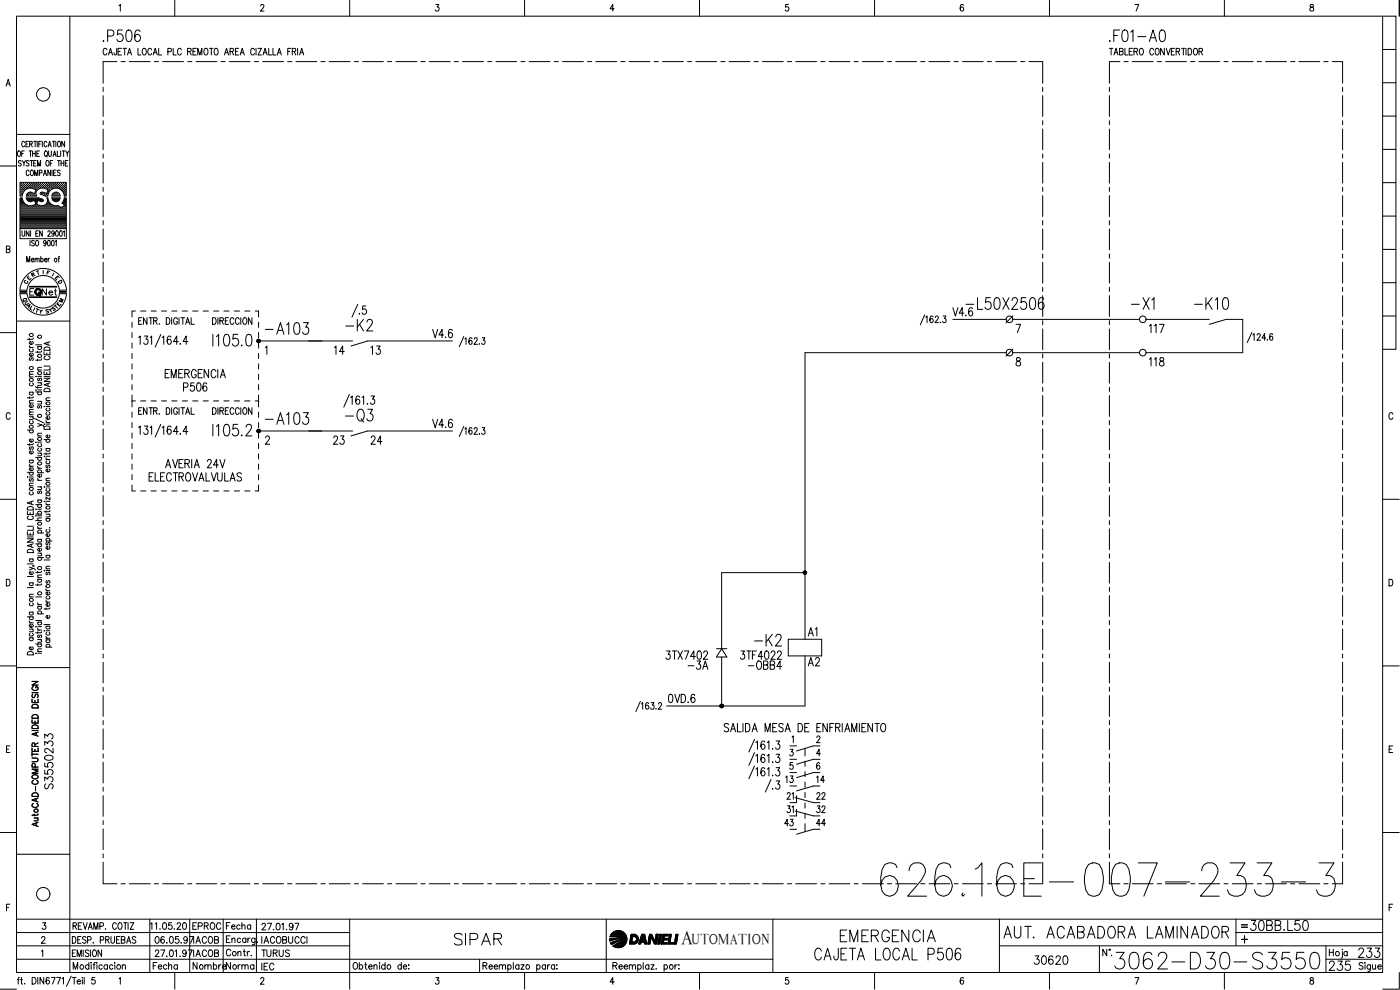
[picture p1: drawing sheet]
<svg xmlns="http://www.w3.org/2000/svg" width="420mm" height="297mm" viewBox="0 0 420 297" stroke-linecap="round" stroke-linejoin="round" font-family="sans-serif">
<defs><g id="words">
<text font-size="15.4" x="263.2" y="270.2">626.16E-007-233-3</text>
<text font-size="9.3" x="333.4" y="292.1">3062-D30-S3550</text>
<g font-size="7.1">
<text x="29.6" y="13.8">.P506</text>
<text x="331.6" y="13.8">.F01-A0</text>
<text x="288.6" y="94.2">-L50X2506</text>
<text x="338.3" y="94.2">-X1</text>
<text x="357.4" y="94.2">-K10</text>
<text x="78.3" y="101.6">-A103</text>
<text x="102.7" y="100.5">-K2</text>
<text x="78.3" y="128.4">-A103</text>
<text x="102.3" y="127.7">-Q3</text>
<text x="225.1" y="195.1">-K2</text>
<text x="135.1" y="284.7">SIPAR</text>
<text x="250.8" y="283.6">EMERGENCIA</text>
<text x="300.2" y="282.6">AUT. ACABADORA LAMINADOR</text>
<text x="243.4" y="289.3">CAJETA LOCAL P506</text>
</g>
<text font-size="6.6" x="373.9" y="280.5">30BB.L50</text>
<g font-size="6.2">
<text x="309" y="290.7">30620</text>
<text x="397.6" y="292.5">235</text>
<text x="406.4" y="288.6">233</text>
</g>
<text font-size="5.9" x="204.4" y="283.3">A</text>
<g font-size="5.7">
<text x="343.6" y="100.9">117</text>
<text x="99.1" y="107.6">14</text>
<text x="110.1" y="107.6">13</text>
<text x="343.6" y="111.1">118</text>
<text x="54" y="118.5">P506</text>
<text x="98.8" y="134.4">23</text>
<text x="110.1" y="134.4">24</text>
<text x="241.3" y="191.9">A1</text>
<text x="198.6" y="199">3TX7402</text>
<text x="205.3" y="202.1">-3A</text>
<text x="220.8" y="199">3TF4022</text>
<text x="223.3" y="202.1">-OBB4</text>
<text x="241.3" y="201.1">A2</text>
<text x="16.9" y="237.8" transform="rotate(-90 16.9 237.8)">S3550233</text>
</g>
<g font-size="5.3">
<text x="234.6" y="236">13</text>
<text x="243.8" y="236">14</text>
<text x="243.8" y="245.2">32</text>
<text x="234.2" y="249.1">43</text>
<text x="243.8" y="249.1">44</text>
<text x="56.8" y="280.1">EPROC</text>
<text x="56.8" y="288.2">IACOB</text>
<text x="56.8" y="292.1">Nombre</text>
<text x="66.7" y="292.1">Norma</text>
<text x="77.3" y="288.2">TURUS</text>
</g>
<g font-size="4.9">
<text x="11.3" y="89.6">Net</text>
<text x="238.8" y="245.2" transform="rotate(-90 238.8 245.2)">31</text>
<text x="238.8" y="240.9" transform="rotate(-90 238.8 240.9)">21</text>
<text x="243.8" y="240.9">22</text>
<text x="77.3" y="292.1">IEC</text>
</g>
<text font-size="4.4" x="207.6" y="283.3">UTOMATION</text>
<g font-size="4">
<text x="12.7" y="83.6">F</text>
<text x="6" y="86.4">C</text>
<text x="8.1" y="84.3">R</text>
<text x="16.2" y="86.4">D</text>
<text x="6.3" y="92.8">U</text>
<text x="14.5" y="94.5">S</text>
</g>
<g font-size="3.5">
<text x="6.7" y="93.5">A</text>
<text x="371.5" y="279.4">=</text>
</g>
</g></defs>
<!-- layer: XR-FG100|CART -->
<g fill="none" stroke="#000" stroke-width=".3">
<path d="M5 4.9h410v286.9h-410zM21 4.9v286.9M35.7 1.7l.4-.4v2M52.5 .1v4.8M78.2 1.8l.3-.5 .5 .1 .2 .3-.2 .7-.9 .9h1.1M104.9 .1v4.8M130.8 1.3h.9l-.5 .8a.6 .6 0 0 1 .5 .9 .6 .6 0 0 1-1.1-.1M157.4 .1v4.8M184.3 2.7h-1.2l.8-1.4v2M209.9 .1v4.8M236.6 1.3h-.8l-.1 .9a.63 .63 0 0 1 .9 0 .63 .63 0 0 1-.1 .9 .63 .63 0 0 1-.9-.2M262.5 .1v4.8"/>
<path d="M289.1 1.6l-.3-.3a1.1 1.1 0 0 0-.6 1 1.1 1.1 0 0 0 .6 1 .56 .56 0 0 0 .5-.5 .56 .56 0 0 0-.5-.6 .56 .56 0 0 0-.6 .5M315 .1v4.8M340.6 1.3h1.2l-.8 2M367.5 .1v4.8M393.3 1.4v.6a.73 .73 0 0 1 .8 .4 .73 .73 0 0 1-.2 .9 .65 .65 0 0 1-.8-.6 .65 .65 0 0 1 .9-.6l.2-.3-.1-.4zM415 4.9h3.9v99.9h-3.9M415 14.8h3.9M419.9 .1v4.8M1.8 25.9l.7-2.1 .6 2.1M2 25.2h.9M415 34.8h3.9M415 24.8h3.9"/>
<path d="M0 49.8h5M5 40.3h16M5.5 45.4l.1-.1a.86 .86 0 0 1 .6 .8 .86 .86 0 0 1-.6 .8 1.2 1.2 0 0 1-.1-1.5zM6.1 56.7h.1M6.1 56h.1M6.1 55.4h.1M6.1 57.3h.1M6.1 57.9h.1M6.1 58.6h.1M6.1 59.8h.5M6.1 59.5h.4M6.3 57h.2"/>
<path d="M6.3 56.3h.2M6.3 55.7h.2M6.3 55.1h.2M6.3 57.6h.2M6.3 58.2h.2M6.3 48.4a.41 .41 0 0 0-.6-.2 .41 .41 0 0 0 .1 .7l.3 .1a.43 .43 0 0 1 .1 .7 .43 .43 0 0 1-.7-.1M6.4 55v.1M6.4 55.6v.2M6.4 56.2v.2M6.4 56.9v.2M6.4 57.5v.2M6.4 58.2v.1"/>
<path d="M6.5 46.1h.5M6.6 59.4h-.6v9.2h13.9v-9.2l-.6-.1-.7 1.6 .7 .8-1 .6a1.45 1.45 0 0 0-1.8-.6 2.6 2.6 0 0 1-2-1.6M6.6 56.7h.2M6.6 56h.2M6.6 55.4h.2M6.6 57.3h.2M6.6 57.9h.1M6.7 59.3a2.48 2.48 0 0 0 3.2 2.3l.8-.3-.3-1.2-1.6 .4-.6-.4-.3-.8 3.9 .1M6.7 48.2l.5 .8 .5-.8M6.7 55.3v.2M6.7 56v.1M6.7 56.6v.2"/>
<path d="M6.7 57.2v.2M6.7 57.9v.1M6.9 57h.2M6.9 56.3h.2M6.9 55.7h.2M6.9 55.1h.2M7 55v.1M7 55.6v.2M7 56.2v.2M7 56.9v.2M7.2 49v.8M7.2 56.7h.2"/>
<path d="M7.2 56h.2M7.2 55.4h.2M7.3 45.3h-.8v1.6M7.3 55.3v.2M7.3 56v.1M7.3 56.6v.2M7.4 42.8l-.3-.4a.86 .86 0 0 0-.6 .8 .86 .86 0 0 0 .6 .9l.3-.4M7.6 56.3h.1M7.6 55.7h.1M7.6 55.1h.1M7.7 55v.1M7.7 55.6v.2"/>
<path d="M7.7 56.2v.2M7.8 43.2h.5M7.9 56h.1M7.9 55.4h.1M8 56.6l-.1 .1M8 55.3v.2M8 56v.1M8 59.5h3.6M8 58.6h.1M8.1 59.8h4.5M8.2 56.3h.2M8.2 55.7h.2"/>
<path d="M8.2 55.1h.2M8.2 58.2h.2M8.3 55v.1M8.3 55.6v.2M8.3 56.2v.2M8.3 58.2v.1M8.5 56h.2M8.5 55.4h.2M8.5 58.6h.2M8.6 42.4h-.8v1.7h.8M8.6 57.9h.1M8.6 55.3v.2"/>
<path d="M8.6 56v.1M8.6 57.9v.1M8.6 58.5v.2M8.7 51.4l-.2-.4a.86 .86 0 0 0-.6 .9 .86 .86 0 0 0 .6 .8l.2-.4M8.7 48.4l-.3-.2-.5 .2 .1 .4 .7 .5-.3 .5-.5-.2M8.7 45.3h.8M8.8 56.3h.2M8.8 55.7h.2M8.8 55.1h.2M8.8 58.2h.2M8.9 43.2l.7-.1v-.6l-.7-.1v1.7M8.9 55v.1"/>
<path d="M8.9 55.6v.2M8.9 56.2v.2M8.9 58.2v.1M9.1 48.2h.8M9.1 56h.2M9.1 55.4h.2M9.1 57.9h.2M9.1 58.6h.2M9.1 45.3v1.6M9.2 55.3v.2M9.2 56v.1M9.2 57.9v.1"/>
<path d="M9.2 58.5v.2M9.3 51.1l.1-.1a.86 .86 0 0 1 .7 .9 .86 .86 0 0 1-.7 .8 1.2 1.2 0 0 1-.1-1.6zM9.3 43.2l.4 .9M9.5 56.3h.2M9.5 55.7h.2M9.5 55.1h.2M9.5 58.2h.2M9.5 48.2v1.6M9.6 55v.1M9.6 55.6v.2M9.6 56.2v.2M9.6 58.2v.1"/>
<path d="M9.8 56h.1M9.8 55.4h.1M9.8 58.6h.1M9.8 46.1h.8M9.8 45.3v1.6M9.9 56.5a2.48 2.48 0 0 0-3.2 2.3M9.9 55.3v.2M9.9 56v.1M9.9 58h.1M9.9 58.5v.2M10.1 56.3h.2M10.1 55.7h.2"/>
<path d="M10.1 55.1h.2M10.1 58.2h.2M10.1 49h.5M10.1 42.4h.9M10.2 55v.1M10.2 55.6v.2M10.2 56.2v.2M10.2 58.2v.1M10.4 52.7v-1.7l.5 1.7 .4-1.7v1.7M10.4 56h.2M10.4 55.4h.2M10.4 58.6h.2"/>
<path d="M10.5 56.7h.1M10.5 55.3v.2M10.5 56v.1M10.5 56.6v.1M10.5 58.5v.2M10.5 42.4v1.7M10.5 57.9h.1M10.6 45.3v1.6M10.8 56.3h.1M10.8 55.7h.1M10.8 55.1h.1M10.8 55v.1"/>
<path d="M10.8 55.6v.2M10.8 56.2v.2M10.9 48.2h-.8v1.6h.8M10.9 57h.1M11 56.7h.2M11 56h.2M11 55.4h.2M11 46.1h.6M11.1 55.3v.2M11.1 56v.1M11.1 56.6v.2M11.2 42.4v1.7"/>
<path d="M11.3 49.8v-1.6l.4 1.6 .5-1.6v1.6M11.4 56.3h.2M11.4 55.7h.2M11.4 55.1h.2M11.5 55v.1M11.5 55.6v.2M11.5 56.2v.2M11.6 43.2h.5M11.7 56h.2M11.7 55.4h.2M11.8 55.3v.2M11.8 56v.1"/>
<path d="M11.8 59.5l1.1 .4 .1 .4-.3 .2M11.8 51.9l.7-.1v-.7l-.7-.1v1.7M11.9 45.3h-.9v1.6h.9M12 56.3h.2M12 55.7h.2M12 55.1h.2M12.1 55v.1M12.1 55.6v.2M12.1 56.2v.2M12.3 57.8l-.2 .4 1.1 .4M12.3 56h.2M12.3 55.4h.2"/>
<path d="M12.3 57.9h.2M12.4 42.4h-.8v1.7M12.4 55.3v.2M12.4 56v.1M12.4 57.9v.1M12.7 56.3h.1M12.7 55.7h.1M12.7 55.1h.1M12.7 58.2h.1M12.7 42.4v1.7M12.7 55v.1M12.7 55.6v.2"/>
<path d="M12.7 56.2v.1M12.7 58.2v.1M13 56h.1M13 55.4h.1M13 57.9h.1M13 52.7l.5-1.7 .5 1.7M13 55.3v.2M13 56v.1M13 57.9v.1M13.2 52.1h.6M13.3 56.3h.2M13.3 55.7h.2"/>
<path d="M13.3 55.1h.2M13.3 58.2h.2M13.4 55v.1M13.4 55.6v.2M13.4 56.2v.2M13.4 58.2v.1M13.5 56.5a1.79 1.79 0 0 0-2 .3 1.79 1.79 0 0 0-.5 2h-3.1l.2-.6 .7-.5 1.6 .4 .4-1.2-1-.3M13.5 56.6l.9 .3-.4 1.2-1.1-.4h-.6M13.5 45.4l.2-.1a.86 .86 0 0 1 .6 .8 .86 .86 0 0 1-.6 .8 1.09 1.09 0 0 1-.2-1.5zM13.6 56h.2M13.6 55.4h.2M13.6 58.6h.2"/>
<path d="M13.7 55.3v.2M13.7 56v.1M13.7 58.5v.2M13.8 46.6l.4 .5M13.9 56.3h.2M13.9 55.7h.2M13.9 55.1h.2M13.9 58.2h.2M14 48.2h.1a.86 .86 0 0 1 .7 .8 .86 .86 0 0 1-.7 .8 1.09 1.09 0 0 1-.1-1.6zM14 55v.1M14 55.6v.2M14 56.2v.2"/>
<path d="M14 58.2v.1M14.1 59.4l.3-.1 .1 .8M14.1 42.8l-.3-.4a.88 .88 0 0 0-.6 .8 .88 .88 0 0 0 .6 .9l.3-.4M14.1 59.4a1.59 1.59 0 0 1-1.3 2.3M14.2 56.7h.2M14.2 56h.2M14.2 55.4h.2M14.2 57.9h.2M14.2 58.6h.1M14.3 55.3v.2M14.3 56v.1M14.3 56.6v.2"/>
<path d="M14.3 57.9v.1M14.4 57.3h.1M14.4 44.1l.5-1.7 .5 1.7M14.5 58.1a2.48 2.48 0 0 1 2.7-1.7 2.48 2.48 0 0 1 2.1 2.4h.6v-4.1h-13.9v4.1h.6M14.5 58.1l-.1 .7h-.8l-.4-.2M14.6 57h.1M14.6 56.3h.1M14.6 55.7h.1M14.6 55.1h.1M14.6 57.6h.1M14.6 45.3v1.4l.3 .2 .5-.2v-1.4M14.6 43.5h.6"/>
<path d="M14.6 55v.1M14.6 55.6v.2M14.6 56.2v.2M14.6 56.9v.2M14.6 57.5v.1M14.9 56.7h.1M14.9 56h.1M14.9 55.4h.1M14.9 55.3v.2M14.9 56v.1M14.9 56.6v.2M15.1 49h.4"/>
<path d="M15.2 51v1.7l-.8-1.7v1.7M15.2 56.3h.2M15.2 55.7h.2M15.2 55.1h.2M15.3 55v.1M15.3 55.6v.2M15.3 56.2v.2M15.5 56h.2M15.5 55.4h.2M15.5 58.8h2.5M15.5 59.4h2.5M15.6 56.6l-.1 .1"/>
<path d="M15.6 55.3v.2M15.6 56v.1M15.6 59.3l.1 .3M15.6 51v1.7M15.6 58.5a1.24 1.24 0 0 1 1.4-.8 1.24 1.24 0 0 1 1.1 1.1M15.7 58.5l-.1 .3M15.7 59.5h2.2M15.7 42.4h.9M15.8 48.2h-.7v1.6M15.8 56.3h.2M15.8 55.7h.2M15.8 55.1h.2"/>
<path d="M15.8 59.8h2M15.9 46.9l.5-1.6 .4 1.6M15.9 55v.1M15.9 55.6v.2M15.9 56.2v.2M16 58.2l-.1 .1M16.1 51.8h.5M16.1 46.4h.6M16.1 56h.2M16.1 55.4h.2M16.1 58.6h.2M16.1 42.4v1.7"/>
<path d="M16.2 55.3v.2M16.2 56v.1M16.2 57.9v.1M16.2 58.5v.2M16.3 57.9h.1M16.5 56.3h.1M16.5 55.7h.1M16.5 55.1h.1M16.5 58.2h.1M16.6 55v.1M16.6 55.6v.2M16.6 56.2v.2"/>
<path d="M16.6 58.2v.1M16.8 56h.1M16.8 55.4h.1M16.8 57.9h.1M16.8 58.6h.1M16.8 42.4v1.7M16.8 55.3v.2M16.8 56v.1M16.8 57.9v.1M16.8 58.5v.2M16.9 51h-.8v1.7h.8M17.1 56.3h.2"/>
<path d="M17.1 55.7h.2M17.1 55.1h.2M17.1 58.2h.2M17.2 45.3v1.6h.7M17.2 55v.1M17.2 55.6v.2M17.2 56.2v.2M17.2 58.2v.1M17.3 48.2h.8M17.4 56h.2M17.4 55.4h.2M17.4 58.6h.2"/>
<path d="M17.5 42.5l.1-.1a.86 .86 0 0 1 .6 .8 .86 .86 0 0 1-.6 .9 1.2 1.2 0 0 1-.1-1.6zM17.5 55.3v.2M17.5 56v.1M17.5 58.5v.2M17.7 48.2v1.6M17.7 56.3h.2M17.7 55.7h.2M17.7 55.1h.2M17.8 55v.1M17.8 55.6v.2M17.8 56.2v.2M18 51.3a.41 .41 0 0 0-.6-.2 .41 .41 0 0 0 0 .7l.4 .1a.43 .43 0 0 1 .1 .7 .43 .43 0 0 1-.7-.2"/>
<path d="M18 56.7h.2M18 56h.2M18 55.4h.2M18.1 59.3a1.24 1.24 0 0 1-1.1 1.2 1.24 1.24 0 0 1-1.4-.8M18.1 55.3v.2M18.1 56v.1M18.1 56.6v.1M18.2 45.3v1.6M18.3 49h.8M18.3 48.2v1.6M18.4 56.3h.1M18.4 55.7h.1"/>
<path d="M18.4 55.1h.1M18.5 56.9v.1M18.5 55v.1M18.5 55.6v.2M18.5 56.2v.2M18.7 56.7h.1M18.7 56h.1M18.7 55.4h.1M18.7 45.3h.8M18.8 57.2v.1M18.8 55.3v.2M18.8 56v.1"/>
<path d="M18.8 56.6v.2M19 57h.2M19 56.3h.2M19 55.7h.2M19 55.1h.2M19 57.6h.2M19.1 45.3v1.6M19.1 55v.1M19.1 55.6v.2M19.1 56.2v.2M19.1 56.9v.2M19.1 57.5v.2"/>
<path d="M19.1 48.2v1.6M19.3 56.7h.2M19.3 56h.2M19.3 55.4h.2M19.3 57.3h.2M19.3 57.9h.2M19.3 59.8h.5M19.3 58.6h.2M19.4 42.4v1.7l-.9-1.7v1.7M19.4 55.3v.2M19.4 56v.1M19.4 56.6v.2"/>
<path d="M19.4 57.2v.2M19.4 57.9v.1M19.4 58.5v.2M19.4 59.5h.4M19.6 49h.5M19.6 57h.2M19.6 56.3h.2M19.6 55.7h.2M19.6 55.1h.2M19.6 57.6h.2M19.6 58.2h.2M19.7 45.3l.5 .8 .5-.8"/>
<path d="M19.7 55v.1M19.7 55.6v.2M19.7 56.2v.2M19.7 56.9v.2M19.7 57.5v.2M19.7 58.2v.1M20.2 46.1v.8M20.4 48.2h-.8v1.6h.8M415 54.8h3.9M415 44.8h3.9M1.9 74.8l1-.1v-.8l-1-.1v2l1-.1 .1-.5-.4-.4M6 68.6v3h13.9v-3"/>
<path d="M6.1 64.3h13.7M6.1 64h13.7M6.1 63.7h13.7M6.1 63.3h13.7M6.1 63h13.7M6.1 62.7h13.7M6.1 62.4h12.1M6.1 62h11.7M6.1 61.8h2.3M6.1 61.4h1.6M6.1 61.1h1.2M6.1 60.8h.9"/>
<path d="M6.1 60.5h.8M6.1 60.1h.6M6.1 64.6h13.7M6.1 64.9h13.7M6.1 65.2h13.7M6.1 65.6h13.7M6.1 65.9h13.7M6.1 66.2h13.7M6.1 66.5h13.7M6.1 66.8h13.7M6.1 67.1h13.7M6.1 67.5h13.7"/>
<path d="M6.1 67.8h13.7M6.1 68.1h13.7M6.1 68.4h13.7M6.6 69.2v1.5l.3 .2 .5-.2v-1.5M8 78.6v-1.7l.5 1.7 .4-1.7v1.7M8.4 60.1h1.7M8.7 69.2v1.7l-.8-1.7v1.7M9 72.1v1.7M9.2 69.2v1.7M9.4 78h.7l-.1-.5a.5 .5 0 0 0-.6 .5 .5 .5 0 0 0 .6 .5l.1-.2M9.8 61.8h2.1M10.3 72.4a.41 .41 0 0 0-.7-.2 .41 .41 0 0 0 .1 .6l.5 .3 .1 .5-.3 .2-.5-.2"/>
<path d="M10.5 77.8l.3-.3h.2l.1 1.1M10.5 77.5v1.1M10.5 60.1h.7M10.6 60.5h.5M10.7 60.8h.3M10.7 61.4h.3M10.8 70h.5M10.8 61.1h.2M10.9 72.2l.1-.1a.86 .86 0 0 1 .6 .8 .86 .86 0 0 1-.6 .9 1.2 1.2 0 0 1-.1-1.6zM11.1 77.8l.2-.3h.4l.1 1.1M11.6 69.2h-.8v1.7h.8M11.6 60.1h1.4"/>
<path d="M11.8 61.6l1 .1M12.2 77.7l.2-.2a.5 .5 0 0 1 .6 .5 .5 .5 0 0 1-.6 .5l-.2-.2M12.2 60.4l-.9-.3-.3 1.2 .8 .3M12.2 76.9v1.7M12.3 60.5h.4M12.7 69.2v1.7l-.8-1.7v1.7M13.3 61.8h2.8M13.4 78h.7l-.1-.5a.5 .5 0 0 0-.6 .5 .5 .5 0 0 0 .6 .5l.1-.2M13.8 61.4h1.6M13.8 72.7l-.1 .4a.46 .46 0 0 1-.6-.4 .46 .46 0 0 1 .6-.5l.1 .5-.1 1-.6-.1M14.1 61.1h.9M14.2 60.8h.5"/>
<path d="M14.4 69.6l.1-.3 .4-.1 .2 .5-.8 1.2h.9M14.4 60.5h.2M14.4 60.1h.1M14.4 72.2l.2-.1a.96 .96 0 0 1 0 1.7l-.3-.7zM14.4 77.5v1.1M14.9 77.5h-.3l-.2 .5M15.6 72.2l.2-.1a.96 .96 0 0 1 0 1.7l-.4-.7zM16.1 60.1h1.4M16.3 69.8l-.2 .4a.42 .42 0 0 1-.6-.5 .42 .42 0 0 1 .7-.2v1.1l-.3 .3-.4-.2M16.6 72.5l.3-.4v1.7M16.8 69.3l.2-.1a.96 .96 0 0 1 0 1.7l-.3-.3zM17.4 77.5h.5"/>
<path d="M17.9 76.9l-.2 .1-.1 1.6M18 69.3l.2-.1a.96 .96 0 0 1 0 1.7l-.3-.3zM18.4 62.4h1.4M18.9 60.8h.9M18.9 62h.9M18.9 61.1h.9M19 69.6l.3-.4v1.7M19 60.5h.8M19.2 61.4h.6M19.2 60.1h.6M19.5 61.8h.3M415 74.8h3.9"/>
<path d="M415 64.8h3.9M0 99.8h5M5 96.3h16M6 88.1h2.1M6 88.1a7 7 0 0 0 7 6.5 7 7 0 0 0 7-6.5M6 87a7 7 0 0 1 7-6.5 7 7 0 0 1 7 6.5M8.1 88.1a4.9 4.9 0 0 0 4.9 4.3 4.9 4.9 0 0 0 4.8-4.3M8.1 87a4.9 4.9 0 0 1 4.9-4.3 4.9 4.9 0 0 1 4.8 4.3M8.9 89.1h8.1M8.9 89.3h8.1M8.9 86.1h8.1M8.9 85.9h8.1"/>
<path d="M9 89.2h7.9M9 86h7.9M10.2 86.6h-1.3v1.9M10.9 92.6l.7 .3M11.3 92.7l-.4 1.1M11.9 92.9l.4 .6 .4-.5M12.3 93.5l-.1 .5M17.8 88.1h2.1M415 94.8h3.9M415 84.8h3.9M8.8 103.7l.1 .3 .4 .3M8.8 101.5v.5"/>
<path d="M8.8 119.1v.5M8.8 117.7h1.2M8.8 113.1h1.2M8.8 104.3h1.2M9.1 117.7a.51 .51 0 0 0-.1 .7 .51 .51 0 0 0 .8 0 .51 .51 0 0 0-.1-.7M9.1 114.9l-.2 .1a.52 .52 0 0 0 .5 .8 .52 .52 0 0 0 .3-.9M9.1 107.3l-.3 .3 .3 .5 .4-.7h.4l.1 .5-.3 .2M9.1 104.7a.49 .49 0 0 0-.1 .7 .49 .49 0 0 0 .8 0 .49 .49 0 0 0-.1-.7M9.7 106a.51 .51 0 0 1 0 .7 .51 .51 0 0 1-.7 .1 .51 .51 0 0 1 0-.7l.3-.1v.9M9.7 102.4a.5 .5 0 0 1 .1 .8 .5 .5 0 0 1-.7 0 .5 .5 0 0 1 0-.8h.2v.9M10 119l-.3 .4h-1.5M10 112.3h-1.1l-.1 .4 .3 .4"/>
<path d="M10 111.5h-1.1l-.1 .4 .3 .4M10 101.4l-.3 .4h-1.5M10.7 117h.2zM10.7 115.9l.3 .4h1.5M10.7 117.6h1.8M10.7 103.4h1.8M10.8 112.8v.2zM11.3 105.4v.5M11.3 107.8v.5M11.3 116v.5M11.3 112.9h1.2M11.3 117h1.2"/>
<path d="M11.3 114.8h1.2M11.3 111h1.2M11.3 104h1.2M11.6 117.6a.51 .51 0 0 0-.1 .7 .51 .51 0 0 0 .8 0 .51 .51 0 0 0-.1-.7M11.6 113.4l-.3 .3 .3 .5 .4-.7h.4l.1 .4-.3 .3M11.6 104a.51 .51 0 0 0-.1 .7 .51 .51 0 0 0 .8 0 .51 .51 0 0 0-.1-.7M12.1 114.8l.4 .4-.1 .4h-1.1M12.5 110.2l-1.1 .1-.1 .4 .3 .3M12.5 107.7l-.4 .4h-1.4M12.5 105.3l-.4 .3h-1.4M13.2 113.5h1.8l-1.8 1h1.8M13.2 111.4v.9h1.8v-.9"/>
<path d="M13.2 105.5v1h1.8v-1M13.2 112.9h1.8M13.2 109.8h1.8M13.3 116.8a.96 .96 0 0 1 1.1-.3 .96 .96 0 0 1 .6 1h-1.8zM13.3 104.4a.96 .96 0 0 1 1.1-.2 .96 .96 0 0 1 .6 .9h-1.8zM13.6 106.9a.54 .54 0 0 0-.4 .6 .54 .54 0 0 0 .7 .4h.4a.54 .54 0 0 0 .7-.4 .54 .54 0 0 0-.4-.6M14.1 105.9v.6M14.1 111.8v.5M14.4 102.7v.7M14.4 115.1v.7M15 119.4l-1.1 .1-.1 .3 .3 .4M15 114.9l-1.8 .5 1.8 .6"/>
<path d="M15 110.2v.8h-1.8M15 102.5l-1.8 .6 1.8 .6M3 124.3a.61 .61 0 0 0-.7-.5 .61 .61 0 0 0-.4 .8v.4a.61 .61 0 0 0 .4 .8 .61 .61 0 0 0 .7-.5M8.2 129h1.8M8.8 139.3l.1 .4 .4 .2M8.8 139.9h1.2M8.8 138.1h1.2M8.8 133.1v.5M8.8 125h1.2M8.8 124.4h1.2M8.8 120.9h1.2M9.1 138.1a.49 .49 0 0 0-.1 .7 .49 .49 0 0 0 .8 0 .49 .49 0 0 0-.1-.7"/>
<path d="M9.1 134.1l-.3 .3 .3 .5 .4-.8h.4l.1 .5-.3 .3M9.1 129a.51 .51 0 0 0-.1 .8 .51 .51 0 0 0 .8 0 .51 .51 0 0 0-.1-.8M9.1 126.3a.51 .51 0 0 0-.1 .7 .51 .51 0 0 0 .8 0 .51 .51 0 0 0-.1-.7M9.7 125l.3 .4-.1 .4h-1.1M9.7 135.3a.5 .5 0 0 1 .1 .7 .5 .5 0 0 1-.7 0 .5 .5 0 0 1 0-.7h.2v.9M9.7 131.7a.5 .5 0 0 1 .1 .8 .5 .5 0 0 1-.7 0 .5 .5 0 0 1 0-.8h.2v.9M9.7 121.4a.51 .51 0 0 1 0 .7 .51 .51 0 0 1-.7 0 .51 .51 0 0 1 0-.7h.3v.8M10 133l-.3 .4h-1.5M10 123.6l-1.1 .1-.1 .4 .3 .3M10 122.8l-1.1 .1-.1 .4 .3 .3M10 120.1l-1.1 .1-.1 .4 .3 .3M10.3 125.5l2.8 1.4"/>
<path d="M10.7 132.7h.2zM10.7 137.3h1.8M11.3 139.9l.1 .3 .4 .3M11.3 127.1l1.2 .4-1.2 .5M11.3 136h1.2M11.3 132.7h1.2M11.3 130.8h1.2M11.3 120.4h1.2M11.6 137.3a.49 .49 0 0 0-.1 .7 .49 .49 0 0 0 .7 0 .49 .49 0 0 0 0-.7M11.6 134.5a.51 .51 0 0 0-.1 .7 .51 .51 0 0 0 .8 0 .51 .51 0 0 0-.1-.7M11.6 133.2a.51 .51 0 0 0-.1 .7 .51 .51 0 0 0 .8 0 .51 .51 0 0 0-.1-.7M11.6 121.7l-.3 .2 .3 .6 .4-.8h.4l.1 .5-.3 .3"/>
<path d="M12.1 136l.4 .3-.1 .4-1.1 .1M12.1 120.4l.4 .4-.1 .4h-1.1M12.5 130h-1.1l-.1 .4 .3 .4M12.5 127.5l.5 .2 .1 .3M13.2 136.9h.2zM13.2 127.2h.2zM13.2 122h.2zM13.2 131.9h1.8M13.3 128.1a.98 .98 0 0 1 1.1-.2 .98 .98 0 0 1 .6 .9h-1.8zM13.8 137.3l.1 .4 .4 .2M13.8 126.2l.1 .4 .4 .2M13.8 135.9v.5"/>
<path d="M13.8 137.9h1.2M13.8 136.9h1.2M13.8 134.6h1.2M13.8 127.2h1.2M13.8 126.8h1.2M13.8 122h1.2M13.8 120.2h1.2M14.1 139.6l-.3 .2 .3 .5 .4-.7h.4l.1 .4-.3 .3M14.1 138.3l-.2 .1a.52 .52 0 0 0 .5 .7 .52 .52 0 0 0 .3-.8M14.1 134.6l-.2 .1a.52 .52 0 0 0 .5 .7 .52 .52 0 0 0 .3-.8M14.1 131.9l-.2 .1a.52 .52 0 0 0 .5 .8 .52 .52 0 0 0 .3-.9M14.1 123.7a.49 .49 0 0 0-.1 .7 .49 .49 0 0 0 .7 0 .49 .49 0 0 0 0-.7"/>
<path d="M14.1 122.5a.49 .49 0 0 0-.1 .7 .49 .49 0 0 0 .7 0 .49 .49 0 0 0 0-.7M14.7 130.5a.5 .5 0 0 1 .1 .7 .5 .5 0 0 1-.7 .1 .5 .5 0 0 1-.1-.7l.3-.1v.9M14.7 125l.2 .2a.52 .52 0 0 1-.5 .7 .52 .52 0 0 1-.4-.8l.3-.1v.8M15 135.8l-.4 .4h-1.4M418 124.3a.61 .61 0 0 0-.7-.5 .61 .61 0 0 0-.4 .8v.4a.61 .61 0 0 0 .4 .8 .61 .61 0 0 0 .7-.5M0 149.8h5M8.2 159.5v1h1.8v-1M8.2 153.4v1h1.8v-1M8.2 157.9h1.8M8.2 141.7h1.8M8.3 152.3a.97 .97 0 0 1 1.1-.3 .97 .97 0 0 1 .6 1h-1.8zM8.3 143.2h.1"/>
<path d="M8.6 154.8a.54 .54 0 0 0-.4 .7 .54 .54 0 0 0 .7 .4h.4a.54 .54 0 0 0 .7-.4 .54 .54 0 0 0-.4-.7M8.8 145.8h1.2M8.8 143.1h1.2M9.1 147.6a.51 .51 0 0 0-.1 .7 .51 .51 0 0 0 .8 0 .51 .51 0 0 0-.1-.7M9.1 143.6l-.3 .3 .3 .5 .4-.7h.4l.1 .4-.3 .3M9.1 141.7a.49 .49 0 0 0-.1 .7 .49 .49 0 0 0 .8 0 .49 .49 0 0 0-.1-.7M9.1 153.8v.6M9.1 159.9v.6M9.4 150.5v.7M9.7 140.3a.5 .5 0 0 1 .1 .8 .5 .5 0 0 1-.7 0 .5 .5 0 0 1 0-.8h.2v.9M10 158.2v.9h-1.8M10 150.3l-1.8 .6 1.8 .6"/>
<path d="M10 145l-1.1 .1-.1 .3 .3 .4M10.7 154.8h.2zM10.7 152.8h.2zM10.7 154.2h1.8M10.7 151.4h1.8M10.7 156.2h1.8M11.3 158l.1 .3 .4 .2M11.3 143.5l.1 .4 .4 .2M11.3 146.1h1.2M11.3 159.9h1.8M11.3 158.5h1.2M11.3 154.8h1.2"/>
<path d="M11.3 152.8h1.2M11.3 150h1.2M11.3 144.1h1.2M11.3 141.8h1.8M11.3 140.5h1.2M11.6 159.9a.51 .51 0 0 1-.1-.7 .51 .51 0 0 1 .8 0 .51 .51 0 0 1-.1 .7M11.6 154.2a.51 .51 0 0 1-.1-.7 .51 .51 0 0 1 .8 0 .51 .51 0 0 1-.1 .7M11.6 151.4a.49 .49 0 0 0-.1 .7 .49 .49 0 0 0 .7 0 .49 .49 0 0 0 0-.7M11.6 150a.51 .51 0 0 0-.1 .8 .51 .51 0 0 0 .8 0 .51 .51 0 0 0-.1-.8M11.6 147.3l-.3 .3 .1 .4h.3l.3-.6 .2-.1 .3 .3-.3 .5M11.6 141.8a.49 .49 0 0 1-.1-.7 .49 .49 0 0 1 .7 0 .49 .49 0 0 1 0 .7M12.1 146.1l.4 .4-.1 .3-1.1 .1"/>
<path d="M12.2 142.3l.2 .1a.53 .53 0 0 1-.5 .8 .53 .53 0 0 1-.4-.8l.3-.1v.9M12.5 155.4l-1.1 .1-.1 .4 .3 .3M13.2 150.4h.2zM13.2 146.1h.2zM13.8 150.9l.1 .3 .4 .2M13.8 153.3v.4M13.8 155.6h1.2M13.8 154.3h1.2M13.8 151.4h1.2M13.8 150.4h1.2M13.8 147.9h1.2M13.8 146.1h1.2"/>
<path d="M13.8 144.3h1.2M14.1 158.9a.49 .49 0 0 0-.1 .7 .49 .49 0 0 0 .7 0 .49 .49 0 0 0 0-.7M14.1 155.6a.49 .49 0 0 0-.1 .7 .49 .49 0 0 0 .7 0 .49 .49 0 0 0 0-.7M14.1 147.9a.49 .49 0 0 0-.1 .7 .49 .49 0 0 0 .7 0 .49 .49 0 0 0 0-.7M14.1 146.6l-.2 .1a.52 .52 0 0 0 .5 .7 .52 .52 0 0 0 .3-.8M14.6 154.3l.4 .4-.1 .3-1.1 .1M14.7 140.7l.2 .2a.52 .52 0 0 1-.5 .7 .52 .52 0 0 1-.4-.8l.3-.1v.9M14.9 158.3l-.1 .1M15 153.2l-.1 .3h-1.7M15 149.2v.8l-1.2-.8v.8M15 143.5h-1.1l-.1 .4 .3 .4M415 149.8h4.9"/>
<path d="M1.9 173.8a1 1 0 0 1 1.1 1 1 1 0 0 1-1.1 1zM8.2 161.7h1.8l-1.8 1h1.8M8.2 176.3h1.8M8.2 173h1.8M8.2 169.2h1.8M8.2 161.1h1.8M8.3 165.1a.96 .96 0 0 1 1.1-.3 .96 .96 0 0 1 .6 1h-1.8zM8.8 170.1l1.2 .4-1.2 .5M8.8 179.1h1.2M8.8 174.9h1.2M8.8 167.7h1.2M9.1 174.9a.49 .49 0 0 0-.1 .7 .49 .49 0 0 0 .8 0 .49 .49 0 0 0-.1-.7"/>
<path d="M9.1 167.7a.51 .51 0 0 0-.1 .7 .51 .51 0 0 0 .8 0 .51 .51 0 0 0-.1-.7M9.4 163.4v.7M9.7 171.5a.51 .51 0 0 1 0 .7 .51 .51 0 0 1-.7 .1 .51 .51 0 0 1 0-.7l.3-.1v.9M9.9 169.7v.2v-.2l.4 .2M10 178.3h-1.1l-.1 .4 .3 .4M10 170.5l.5 .3 .1 .3M10 163.1l-1.8 .6 1.8 .6M10.7 179.1h1.8M10.7 163.2h1.8M11.3 171.4v.5M11.3 175.2v.5M11.3 173.8h1.2"/>
<path d="M11.3 173.3h1.2M11.3 167.3h1.8M11.3 166h1.2M11.3 161.8h1.2M11.6 173.8a.49 .49 0 0 0-.1 .8 .49 .49 0 0 0 .7 0 .49 .49 0 0 0 0-.8M11.6 167.3a.49 .49 0 0 0-.1 .7 .49 .49 0 0 0 .7 0 .49 .49 0 0 0 0-.7M11.6 163.2a.51 .51 0 0 0-.1 .7 .51 .51 0 0 0 .8 0 .51 .51 0 0 0-.1-.7M11.6 161.8a.49 .49 0 0 0-.1 .7 .49 .49 0 0 0 .7 0 .49 .49 0 0 0 0-.7M12.1 166l.4 .3-.1 .4-1.1 .1M12.2 164.5a.5 .5 0 0 1 .1 .7 .5 .5 0 0 1-.7 0 .5 .5 0 0 1 0-.7h.2v.9M12.5 175.2l-.1 .3h-1.7M12.5 172.5l-1.1 .1-.1 .4 .3 .3"/>
<path d="M12.5 171.4l-.4 .3h-1.4M13.2 171.2h.2zM13.2 168h1.8M13.8 176.6l.1 .4 .4 .2M13.8 177.2h1.2M13.8 171.2h1.2M13.8 170.7h1.2M13.8 166.6h1.2M13.8 162.3h1.8M14.1 178.9a.49 .49 0 0 0-.1 .7 .49 .49 0 0 0 .7 0 .49 .49 0 0 0 0-.7M14.1 174.2l-.3 .3 .3 .5 .4-.7h.4l.1 .4-.3 .3M14.1 171.6l-.3 .3 .3 .6 .4-.8h.4l.1 .5-.3 .3"/>
<path d="M14.1 166.6l-.2 .1a.52 .52 0 0 0 .5 .8 .52 .52 0 0 0 .3-.9M14.1 162.8l-.3 .2 .3 .5 .4-.7h.4l.1 .4-.3 .3M14.1 162.3a.49 .49 0 0 1-.1-.7 .49 .49 0 0 1 .7 0 .49 .49 0 0 1 0 .7M14.7 177.7l.2 .1a.53 .53 0 0 1-.5 .7 .53 .53 0 0 1-.4-.8h.3v.8M14.7 163.9l.2 .2a.52 .52 0 0 1-.5 .7 .52 .52 0 0 1-.4-.8l.3-.1v.9M14.7 160.1l.2 .2a.52 .52 0 0 1-.5 .7 .52 .52 0 0 1-.4-.8l.3-.1v.9M15 169.9l-1.1 .1-.1 .3 .3 .4M416.9 173.8a1.01 1.01 0 0 1 1.1 1 1.01 1.01 0 0 1-1.1 1zM0 199.8h5M8.2 185.1h1.8M8.3 195.8a.96 .96 0 0 1 1.1-.3 .96 .96 0 0 1 .6 1h-1.8zM8.8 186.3l.1 .4 .4 .2"/>
<path d="M8.8 191.4h1.2M8.8 188.8h1.2M8.8 186.9h1.2M8.8 183.7h1.2M9.1 191.4a.51 .51 0 0 0-.1 .7 .51 .51 0 0 0 .8 0 .51 .51 0 0 0-.1-.7M9.1 190a.49 .49 0 0 0-.1 .7 .49 .49 0 0 0 .8 0 .49 .49 0 0 0-.1-.7M9.1 185.1a.49 .49 0 0 0-.1 .7 .49 .49 0 0 0 .8 0 .49 .49 0 0 0-.1-.7M9.1 183.7a.51 .51 0 0 0-.1 .7 .51 .51 0 0 0 .8 0 .51 .51 0 0 0-.1-.7M9.1 180.9a.49 .49 0 0 0-.1 .7 .49 .49 0 0 0 .8 0 .49 .49 0 0 0-.1-.7M9.7 188.8l.3 .3-.1 .4-1.1 .1M9.7 194.1a.5 .5 0 0 1 .1 .7 .5 .5 0 0 1-.7 0 .5 .5 0 0 1 0-.7h.2v.9M9.7 187.3a.5 .5 0 0 1 .1 .8 .5 .5 0 0 1-.7 0 .5 .5 0 0 1 0-.8h.2v.9"/>
<path d="M10.7 196h.2zM10.7 188h.2zM10.7 193.2h1.8M10.7 186.2h1.8M11.3 188.5l.1 .3 .4 .2M11.3 180.8l.1 .4 .4 .2M11.3 189.6v.5M11.3 196h1.2M11.3 195.5h1.2M11.3 191.9h1.2M11.3 189h1.2M11.3 188h1.2"/>
<path d="M11.3 186.7h1.2M11.3 184.2h1.8M11.3 181.9h1.2M11.3 181.4h1.2M11.6 193.2a.51 .51 0 0 0-.1 .7 .51 .51 0 0 0 .8 0 .51 .51 0 0 0-.1-.7M11.6 190.5l-.3 .3 .3 .5 .4-.7h.4l.1 .4-.3 .3M11.6 186.7l-.2 .1a.52 .52 0 0 0 .5 .7 .52 .52 0 0 0 .3-.8M11.6 184.2a.51 .51 0 0 1-.1-.8 .51 .51 0 0 1 .8 0 .51 .51 0 0 1-.1 .8M11.6 181.9a.49 .49 0 0 0-.1 .7 .49 .49 0 0 0 .7 0 .49 .49 0 0 0 0-.7M12.1 191.9l.4 .4-.1 .3-1.1 .1M12.5 194.7l-1.1 .1-.1 .3 .3 .4M12.5 189.5l-.1 .3-1.7 .1"/>
<path d="M13.2 189.3h.2zM13.2 187.4h1.8M13.8 190.9l.1 .4 .4 .2M13.8 180.1l.1 .4 .4 .2M13.8 194.2h1.8M13.8 192h1.2M13.8 191.5h1.2M13.8 189.3h1.2M13.8 187.9h1.2M13.8 182.4v.5M13.8 180.7h1.2M14.1 194.2a.49 .49 0 0 1-.1-.7 .49 .49 0 0 1 .7 0 .49 .49 0 0 1 0 .7"/>
<path d="M14.1 192a.49 .49 0 0 0-.1 .7 .49 .49 0 0 0 .7 0 .49 .49 0 0 0 0-.7M14.1 189.7l-.2 .2a.52 .52 0 0 0 .5 .7 .52 .52 0 0 0 .3-.9M14.1 187.9l-.2 .1a.52 .52 0 0 0 .5 .8 .52 .52 0 0 0 .3-.9M14.7 184.7l.2 .1a.53 .53 0 0 1-.5 .7 .53 .53 0 0 1-.4-.8h.3v.8M14.7 181.1l.2 .1a.52 .52 0 0 1-.5 .7 .52 .52 0 0 1-.4-.7l.3-.1v.8M15 182.4l-.4 .3h-1.4M415 199.8h4.9M5 200.3h16M9.6 216v.9h1.8v-.9M9.6 209.8v1h1.8v-1M9.6 204.5h1.8l-1.8 1.1h1.8M9.6 219.2h1.8"/>
<path d="M9.6 207.8h1.8M9.7 217.8a.99 .99 0 0 1 1.2-.3 .99 .99 0 0 1 .5 1.1h-1.8zM9.7 211.7a.98 .98 0 0 1 1.2-.3 .98 .98 0 0 1 .5 1h-1.8zM9.9 214.6a.96 .96 0 0 1 1.1-.1 .96 .96 0 0 1 .4 1h-1.8zM9.9 208.2l-.3 .4 .3 .7 .4-.1 .5-.9 .4-.1 .2 .4-.2 .7M10.1 206a.59 .59 0 0 0-.5 .7 .59 .59 0 0 0 .7 .5h.5a.58 .58 0 0 0 .6-.6 .58 .58 0 0 0-.6-.6v.4M10.5 210.2v.6M10.5 216.4v.5M11.4 219.7l-1.8 .6 1.8 .6M1.9 224.8h.7M3 223.8h-1.1v2h1.1M9.6 227.4h1.3l.5 .5-.2 .6h-1.6"/>
<path d="M9.6 224.4v1.1h1.8M9.6 226.3h1.8M9.6 225.7v1.2M9.7 238.2a.99 .99 0 0 1 1.2-.3 .99 .99 0 0 1 .5 1.1h-1.8zM9.9 232.6a.87 .87 0 0 1 1-.2 .87 .87 0 0 1 .4 1 .9 .9 0 0 1-1 .3 .9 .9 0 0 1-.6-.9zM10.1 234.2a.59 .59 0 0 0-.5 .7 .59 .59 0 0 0 .7 .4h.5a.59 .59 0 0 0 .6-.4 .59 .59 0 0 0-.4-.7M10.5 224l-.1-1h-.6l-.2 1h1.8M10.6 230.2l-.1-1-.7-.1-.2 1.1h1.8M10.8 239.6v.8M11.4 239.4l-1.8 .6 1.8 .7M11.4 230.8h-1.8l1.8 .6-1.8 .6h1.8M416.9 224.8h.7"/>
<path d="M418 223.8h-1.1v2h1.1M0 249.8h5M5 256.3h16M10.1 241.1a.59 .59 0 0 0-.5 .7 .59 .59 0 0 0 .7 .5h.5a.59 .59 0 0 0 .6-.5 .59 .59 0 0 0-.4-.7M10.2 245.4h1.2M10.2 244.2v.6M10.8 247v.7M11.1 245.4l.3 .4-.1 .4-1.1 .1M11.4 246.7l-1.8 .6 1.8 .7M11.4 244.2l-.3 .4h-1.5M415 249.8h4.9M1.9 272.3h.7"/>
<path d="M3 271.3h-1.1v2M5 275.8h410M5 279.8h99.9M45 275.8v16M56.9 275.8v16M67 275.8v16M77 275.8v16M104.9 275.8v21M181.9 275.8v16M183.7 280h3.7M183.9 279.8h3.3M184 279.7h3.1"/>
<path d="M184.2 279.6h2.7M184.5 279.4h2.1M184.9 279.3h1.3M231.9 275.8v16M299.9 275.8v16M370.9 279.8h44.1M416.9 272.3h.7M418 271.3h-1.1v2M0 296.8h5M5 283.8h99.9M5 287.8h226.9M5.2 293.9h.6"/>
<path d="M5.8 293.3l-.3 .4v1.6M6.2 293.9h.5M6.4 293.3v1.6l.4 .4M7.4 295.1l.1 .1M9.7 293.3a1.01 1.01 0 0 1 1.1 1 1.01 1.01 0 0 1-1.1 1zM11.3 293.3v2M13.1 293.3v2l-1.1-2v2M14.8 293.6l-.5-.3a1.17 1.17 0 0 0 .1 2 .56 .56 0 0 0 .5-.6 .56 .56 0 0 0-.5-.6 .56 .56 0 0 0-.6 .5M15.4 293.3h1.2l-.9 2M17 293.3h1.2l-.8 2M18.6 293.7l.4-.4v2M21.4 292.9l-1.5 3"/>
<path d="M21.7 293.3h1.2M22.3 293.3v2M23.2 294.5h.9v-.4a.57 .57 0 0 0-.8 .1 .57 .57 0 0 0 0 .8 .57 .57 0 0 0 .8 0M24.7 293.3v.1zM24.7 293.9v1.4M25.3 293.3v2M28.4 293.3h-.8v.8a.63 .63 0 0 1 .9 0 .63 .63 0 0 1-.1 1 .63 .63 0 0 1-.9-.2M35.7 293.7l.4-.4v2M52.5 291.8v5M78.2 293.8l.3-.5 .5 .1 .2 .3-1.1 1.6h1.1M130.8 293.3h.9l-.5 .8a.6 .6 0 0 1 .5 .9 .6 .6 0 0 1-1.1-.1M143.9 287.8v4"/>
<path d="M157.4 291.8v5M183 281.8h1.8M183 282h1.3M183 282.1h.8M183 281.7l3-.4 .1 .2-3.1 .8zM183 282.3h.3M183 281.7h2.3M183 281h4.7M183.1 280.9h4.9a2.6 2.6 0 0 0-2.5-1.7 2.6 2.6 0 0 0-2.4 1.8M183.2 280.8h4.7M183.2 282.9l.3 .5 3.1-1.5-.2-.1-3.2 1.1M183.2 280.7h4.7"/>
<path d="M183.2 282.9h1.3M183.3 283.1h.9M183.3 280.5h4.5M183.3 283.2h.6M183.4 280.4h4.3M183.4 283.3h.2M183.5 280.2h4.1M183.5 282.8h1.3M183.6 280.1h3.9M183.9 283.8l3-1.7-.3-.2 1.5-.8a2.64 2.64 0 0 1-1.1 2.9 2.64 2.64 0 0 1-3.1-.2zM183.9 282.6h1.1M184 283.9h3.1"/>
<path d="M184.1 283.7h3.2M184.1 281.6h1.7M184.1 284h2.8M184.3 282.5h1M184.3 283.6h3.1M184.3 294.6h-1.2l.8-1.3v2M184.4 284.1h2.3M184.5 283.5h3M184.6 282.4h1M184.7 284.3h1.7M184.8 283.3h2.9M185 282.3h.9"/>
<path d="M185 283.2h2.7M185 281.5h1.1M185.3 283.1h2.5M185.4 282.1h.8M185.5 282.9h2.4M185.7 282.8h2.3M185.8 282h.6M185.9 281.2h.7M186 282.6h2M186.1 281.8h.4M186.2 282.5h1.8M186.2 281.5l1.2-.2-1 .4z"/>
<path d="M186.3 281.6h.4M186.4 282.4h1.7M186.5 281.5h.6M186.6 282.3h1.5M186.7 282h1.4M186.9 281.8h1.2M186.9 282.1h1.2M186.9 281.2h.4M186.9 281.3h.3M187.1 281.7h1M187.4 281.6h.7M187.6 281.3h.5"/>
<path d="M187.7 281.5h.4M188 281l-2 .2-.2-.1h-2.8M188.9 283.1h2M188.9 283.2h1.8M189 282.8h2.3M189 282.9h2.1M189 282.5h.6M189 282.6h2.3M189.1 282.3h.6M189.1 282.4h.6M189.1 282h.6M189.1 282.1h.6"/>
<path d="M189.1 281.8h.6M189.1 281.7h.6M189.2 281.6h.6M189.2 281.5h.6M189.2 281.3h.6M189.3 281.2h.6M189.3 281h1.1M189.3 280.9h2M189.3 280.8h1.9M189.4 280.7h1.7M189.4 280.5h1.5M189.4 280.4h1.2"/>
<path d="M189.9 281l-.3 1.6h.8M190.4 280.3h-1l-.5 3h1.5M190.4 280.3a1.5 1.5 0 0 1 1.2 1.5 1.5 1.5 0 0 1-1.2 1.5M190.4 281a.78 .78 0 0 1 .7 .8 .78 .78 0 0 1-.7 .7M190.5 281h.9M190.6 282.5h.8M190.7 281.2h.8M190.8 282.4h.7M190.8 281.3h.7M190.9 282.3h.7M191 281.5h.6M191 282.1h.6"/>
<path d="M191 281.7h.6M191 281.6h.6M191 282h.6M191.1 281.8h.5M191.6 283.2h.7M191.7 283.1h.6M191.7 282.9h.7M191.8 282.8h.6M191.9 282.6h2.1M191.9 282.5h2M191.9 282.4h2M192 282.3h1.9"/>
<path d="M192 282.1h.6M192.1 282h.6M192.1 281.8h.6M192.2 281.7h.6M192.2 281.6h.6M192.2 281.5h.7M192.3 281.3h.6M192.3 281.2h.7M192.4 281h1.2M192.4 280.9h1.2M192.4 280.8h1.2M192.5 280.7h1"/>
<path d="M192.6 280.5h.9M192.6 280.3h.9l.6 3h-.6l-.2-.6h-.9l-.2 .6h-.6zM192.6 280.4h.9M193 281l.3 1.2h-.7zM193 281.2h.7M193.1 281.5h.6M193.1 281.3h.6M193.1 281.6h.7M193.2 281.8h.6M193.2 281.7h.6M193.2 282h.6M193.3 282.1h.5"/>
<path d="M193.4 282.8h.6M193.4 282.9h.6M193.4 283.1h.7M193.5 283.2h.6M194.4 283.2h.7M194.5 283.1h.6M194.5 282.8h.7M194.5 282.9h.6M194.6 282.5h.6M194.6 282.6h.6M194.6 282.3h.6M194.6 282.4h.6"/>
<path d="M194.6 282h.7M194.6 282.1h.6M194.7 281.8h.6M194.7 281.7h.6M194.7 281.6h.7M194.7 281.5h.7M194.8 281.3h.6M194.8 281.2h1.2M194.8 281h1.1M194.9 280.9h.9M194.9 280.8h.9M194.9 280.7h.8"/>
<path d="M194.9 280.5h.8M194.9 280.4h.7M194.9 280.3l-.5 3M195.5 281.3h.5M195.5 281.5h.6M195.6 281.6h.6M195.7 281.7h.5M195.7 281.8h.6M195.8 282h.5M195.9 282.1h.5M196 282.3h.5M196 282.4h1.2"/>
<path d="M196.1 282.5h1.1M196.1 282.6h1M196.2 282.8h.9M196.3 282.9h.8M196.3 283.1h.8M196.4 283.2h.7M196.6 282.3h.6M196.6 282h.7M196.6 282.1h.6M196.7 281.8h.6M196.7 281.7h.6M196.7 281.6h.6"/>
<path d="M196.7 281.5h.7M196.8 281.3h.6M196.8 281.2h.6M196.8 281h.6M196.8 280.9h.6M196.8 280.8h.7M196.8 280.7h.7M196.9 280.5h.6M196.9 280.3l-.3 2.1-1.1-2.1h-.6l-.5 3h.7l.3-2.1 1 2.1h.7l.4-3h-.6h.6M196.9 280.4h.6M197.4 283.2h.7M197.5 282.9h.6"/>
<path d="M197.5 283.1h.6M197.5 282.6h.7M197.5 282.8h.6M197.6 282.4h.6M197.6 282.5h.6M197.6 282.1h.6M197.6 282.3h.6M197.7 281.8h.6M197.7 282h.6M197.7 281.7h.6M197.7 281.6h.6M197.7 281.5h.7"/>
<path d="M197.8 281.3h.6M197.8 281.2h.6M197.8 281h.6M197.8 280.9h.7M197.9 280.8h.6M197.9 280.7h.6M197.9 280.5h.6M197.9 280.4h.6M198 280.3h.5l-.5 3h-.6zM198.5 283.2h1.6M198.5 282.9h1.6M198.5 283.1h1.6"/>
<path d="M198.5 282.6h.6M198.5 282.8h.6M198.6 282.4h.5M198.6 282.5h.5M198.6 282.1h.6M198.6 282.3h.6M198.7 281.8h1.6M198.7 282h1.6M198.7 281.7h1.6M198.7 281.6h1.6M198.8 281.5h.5M198.8 281.3h.5"/>
<path d="M198.8 281.2h.5M198.8 281h.6M198.8 280.9h.6M198.9 280.8h1.6M198.9 280.7h1.6M198.9 280.3h1.6l-.1 .5h-1l-.1 .7h1.1l-.1 .6h-1.1l-.1 .7h1.1l-.1 .5h-1.6zM198.9 280.5h1.6M198.9 280.4h1.6M200.4 283.1h1.7M200.4 283.2h1.7M200.5 282.9h1.6M200.5 282.6h.6"/>
<path d="M200.5 282.8h.6M200.6 282.4h.5M200.6 282.5h.5M200.6 282.1h.6M200.6 282.3h.6M200.7 281.8h.5M200.7 282h.5M200.7 281.7h.6M200.7 281.6h.6M200.7 281.5h.6M200.7 281.3h.6M200.8 281.2h.5"/>
<path d="M200.8 281h.6M200.8 280.9h.6M200.8 280.8h.6M200.9 280.7h.5M200.9 280.3h.6l-.4 2.5h1v.5h-1.7zM200.9 280.5h.6M200.9 280.4h.6M202.4 283.1h.6M202.4 283.2h.6M202.4 282.8h.7M202.4 282.9h.6M202.5 282.5h.6"/>
<path d="M202.5 282.6h.6M202.5 282.3h.7M202.5 282.4h.7M202.6 282h.6M202.6 282.1h.6M202.6 281.8h.6M202.6 281.7h.6M202.6 281.6h.7M202.7 281.5h.6M202.7 281.3h.6M202.7 281.2h.6M202.7 281h.7"/>
<path d="M202.8 280.9h.6M202.8 280.8h.6M202.8 280.7h.6M202.8 280.5h.7M202.9 280.3h.6l-.5 3h-.6zM202.9 280.4h.6M209.9 291.8v5M236.6 293.3h-.8l-.1 .9a.62 .62 0 0 1 .9 0 .62 .62 0 0 1-.1 .9 .62 .62 0 0 1-.9-.2M262.5 291.8v5M289.1 293.6l-.3-.3a1.1 1.1 0 0 0-.6 1 1.1 1.1 0 0 0 .6 1 .59 .59 0 0 0 .4-.9 .59 .59 0 0 0-1-.1v.3M299.9 283.8h115.1M315 291.8v5"/>
<path d="M329.9 283.8v8M367.5 291.8v5M373.5 280.8v2.1M397.9 287.8h17.1M419.9 291.8v5h-4.9"/>
<circle cx="13" cy="28.3" r="2.01"/>
<circle cx="16.7" cy="78" r=".49"/>
<circle cx="9.4" cy="114" r=".56"/>
<circle cx="9.4" cy="100.5" r=".56"/>
<circle cx="9.4" cy="110.4" r=".56"/>
<circle cx="11.8" cy="111.9" r=".56"/>
<circle cx="11.8" cy="106.8" r=".56"/>
<circle cx="11.8" cy="101" r=".56"/>
<circle cx="9.4" cy="128.1" r=".56"/>
<circle cx="11.8" cy="139.1" r=".55"/>
<circle cx="11.8" cy="124.8" r=".56"/>
<circle cx="11.8" cy="131.7" r=".56"/>
<circle cx="14.3" cy="121" r=".56"/>
<circle cx="9.4" cy="146.7" r=".56"/>
<circle cx="11.8" cy="157.1" r=".56"/>
<circle cx="14.3" cy="152.3" r=".55"/>
<circle cx="14.3" cy="145.1" r=".55"/>
<circle cx="11.8" cy="170.4" r=".56"/>
<circle cx="11.8" cy="178" r=".56"/>
<circle cx="14.3" cy="175.8" r=".55"/>
<circle cx="9.4" cy="180" r=".56"/>
<circle cx="10.8" cy="243.2" r=".57"/>
<circle cx="13" cy="268.3" r="2.01"/>
</g>
<!-- layer: CART -->
<g fill="none" stroke="#000" stroke-width=".3">
<path d="M9.6 216v.9h1.8v-.9M9.6 209.8v1h1.8v-1M9.6 204.5h1.8l-1.8 1.1h1.8M9.6 219.2h1.8M9.6 207.8h1.8M9.7 217.8a.99 .99 0 0 1 1.2-.3 .99 .99 0 0 1 .5 1.1h-1.8zM9.7 211.7a.98 .98 0 0 1 1.2-.3 .98 .98 0 0 1 .5 1h-1.8zM9.9 214.6a.96 .96 0 0 1 1.1-.1 .96 .96 0 0 1 .4 1h-1.8zM9.9 208.2l-.3 .4 .3 .7 .4-.1 .5-.9 .4-.1 .2 .4-.2 .7M10.1 206a.59 .59 0 0 0-.5 .7 .59 .59 0 0 0 .7 .5h.5a.58 .58 0 0 0 .6-.6 .58 .58 0 0 0-.6-.6v.4M10.5 210.2v.6M10.5 216.4v.5"/>
<path d="M11.4 219.7l-1.8 .6 1.8 .6M9.6 227.4h1.3l.5 .5-.2 .6h-1.6M9.6 224.4v1.1h1.8M9.6 226.3h1.8M9.6 225.7v1.2M9.7 238.2a.99 .99 0 0 1 1.2-.3 .99 .99 0 0 1 .5 1.1h-1.8zM9.9 232.6a.87 .87 0 0 1 1-.2 .87 .87 0 0 1 .4 1 .9 .9 0 0 1-1 .3 .9 .9 0 0 1-.6-.9zM10.1 234.2a.59 .59 0 0 0-.5 .7 .59 .59 0 0 0 .7 .4h.5a.59 .59 0 0 0 .6-.4 .59 .59 0 0 0-.4-.7M10.5 224l-.1-1h-.6l-.2 1h1.8M10.6 230.2l-.1-1-.7-.1-.2 1.1h1.8M10.8 239.6v.8M11.4 239.4l-1.8 .6 1.8 .7"/>
<path d="M11.4 230.8h-1.8l1.8 .6-1.8 .6h1.8M10.1 241.1a.59 .59 0 0 0-.5 .7 .59 .59 0 0 0 .7 .5h.5a.59 .59 0 0 0 .6-.5 .59 .59 0 0 0-.4-.7M10.2 245.4h1.2M10.2 244.2v.6M10.8 247v.7M11.1 245.4l.3 .4-.1 .4-1.1 .1M11.4 246.7l-1.8 .6 1.8 .7M11.4 244.2l-.3 .4h-1.5M78.7 277.5l.3-.5 .5 .1 .2 .3-.3 .7-.8 .9h1.2M80.3 277h1.2l-.9 2M82.1 278.8l.1 .1M83.1 277.1l.3-.1a1.04 1.04 0 0 1 .7 1 1.04 1.04 0 0 1-.7 1 1.37 1.37 0 0 1-.3-1.9z"/>
<path d="M84.6 277.4l.4-.4v2M86 278.8l.1 .1M87.9 277.7a.58 .58 0 0 1-.8 .4 .58 .58 0 0 1-.2-.9 .58 .58 0 0 1 .9 .1l.1 .4a.93 .93 0 0 1-.7 1.3l-.3-.3M88.5 277h1.2l-.8 2M12.4 285.4l.4-.4v2M21.7 285.9h.6M22.7 285h-1v2h1M23.2 287v-2l.6 2 .6-2v2M25 285v2M26.7 285.3l-.4-.3-.7 .3 .1 .5 .9 .4a.46 .46 0 0 1-.3 .8l-.7-.3M27.1 285v2M28 285.1a.92 .92 0 0 1 1 .5 .92 .92 0 0 1-.2 1.1l-.1 .2a.92 .92 0 0 1-1-.5 .92 .92 0 0 1 .2-1.1z"/>
<path d="M30.5 285v2l-1.1-2v2M46.7 285.5l.3-.5 .5 .1 .2 .3-.3 .7-.9 .9h1.3M48.3 285h1.1l-.8 2M50.1 286.8l-.1 .1h.2M51.1 285.1l.4-.1a1.22 1.22 0 0 1 0 2h-.1a1.37 1.37 0 0 1-.3-1.9zM52.5 285.4l.5-.4v2M54 286.8l.1 .1M55.9 285.7a.56 .56 0 0 1-.8 .4 .56 .56 0 0 1-.2-.8 .56 .56 0 0 1 .9 0l.1 .4a.94 .94 0 0 1-.7 1.3l-.3-.3M78.6 281v2M79.2 283l.7-2 .7 2M82.4 281.5a.65 .65 0 0 0-.7-.5 .65 .65 0 0 0-.5 .8v.5a.65 .65 0 0 0 .5 .7 .65 .65 0 0 0 .7-.5M83.1 281.3l.3-.3a1.02 1.02 0 0 1 1 1 1.02 1.02 0 0 1-1 1l-.5-.7z"/>
<path d="M84.8 282l1.1-.1v-.7l-1.1-.2v2l1.1-.2v-.7l-.3-.1M86.6 281v1.4l.5 .6 .7-.3v-1.7M89.8 281.5a.65 .65 0 0 0-.8-.5 .65 .65 0 0 0-.5 .8v.5a.65 .65 0 0 0 .5 .7 .65 .65 0 0 0 .8-.5M91.6 281.5a.67 .67 0 0 0-.8-.5 .67 .67 0 0 0-.5 .8v.5a.67 .67 0 0 0 .5 .7 .67 .67 0 0 0 .8-.5M92.1 281v2M373.5 280.8v2.1"/>
<circle cx="10.8" cy="243.2" r=".57"/>
</g>
<!-- layer: XR-FG100|CART-ES -->
<g fill="none" stroke="#000" stroke-width=".3">
<path d="M69 276.8h-1.1v2M69.5 278h1a.54 .54 0 0 0-.6-.5 .54 .54 0 0 0-.4 .7l.4 .6 .6-.3M72.1 277.8a.59 .59 0 0 0-.9-.1 .59 .59 0 0 0 0 .9 .59 .59 0 0 0 .9-.1M72.6 277.9l.4-.4 .4 .1 .1 1.2M72.6 276.8v2M75.2 277.8a.59 .59 0 0 0-.8-.1 .59 .59 0 0 0 0 .9 .59 .59 0 0 0 .8-.1M75.2 277.5v1.3M22 290.8v-2l.6 2 .7-2v2M26.7 289.8a.58 .58 0 0 0-.9-.1 .58 .58 0 0 0 0 .9 .58 .58 0 0 0 .9-.1M26.7 288.8v2M27.3 288.8v.2zM27.3 289.5v1.3"/>
<path d="M27.9 289.5h.6M28.7 288.8l-.5 .4v1.6M29.1 288.8v.2zM29.1 289.5v1.3M30.7 289.8a.58 .58 0 0 0-.9-.1 .58 .58 0 0 0 0 .9 .58 .58 0 0 0 .9-.1M32.3 289.8a.6 .6 0 0 0-.9-.1 .6 .6 0 0 0 0 .9 .6 .6 0 0 0 .9-.1M32.3 289.5v1.3M33.9 289.8a.58 .58 0 0 0-.9-.1 .58 .58 0 0 0 0 .9 .58 .58 0 0 0 .9-.1M34.5 288.8v.2zM34.5 289.5v1.3M36.7 289.8l.4-.3h.4l.1 1.3M36.7 289.5v1.3"/>
<path d="M46 289.8h.7M47.1 288.8h-1.1v2M47.5 290.1h1l-.2-.6a.6 .6 0 0 0-.8 .7 .6 .6 0 0 0 1 .3M50.1 289.8a.6 .6 0 0 0-.9-.1 .6 .6 0 0 0 0 .9 .6 .6 0 0 0 .9-.1M50.6 289.8l.4-.3h.4l.1 1.3M50.6 288.8v2M53.3 289.8a.6 .6 0 0 0-.9-.1 .6 .6 0 0 0 0 .9 .6 .6 0 0 0 .9-.1M53.3 289.5v1.3M69 280.8h-1.1v2h1.1M69.3 285.3a.67 .67 0 0 0-.8-.5 .67 .67 0 0 0-.6 .8v.4a.67 .67 0 0 0 .6 .8 .67 .67 0 0 0 .8-.5M69.6 281.8l.4-.3h.4l.1 1.3M69.6 281.5v1.3"/>
<path d="M71.4 285.9l.4-.4 .4 .1 .1 1.2M71.4 285.5v1.3M72.2 281.8a.58 .58 0 0 0-.8-.1 .58 .58 0 0 0 0 .9 .58 .58 0 0 0 .8-.1M73 285.5h.6M73.3 284.8v1.6l.1 .3 .3 .1M73.8 281.8a.58 .58 0 0 0-.9-.1 .58 .58 0 0 0 0 .9 .58 .58 0 0 0 .9-.1M73.8 281.5v1.3M74.2 285.5v1.3M74.4 281.5v1.3M74.9 285.5l-.4 .1-.3 .4M75.1 281.5h-.5l-.2 .6M76.5 281.5v1.8l-.8 .1"/>
<path d="M76.5 281.8a.6 .6 0 0 0-.8-.1 .6 .6 0 0 0 0 .9 .6 .6 0 0 0 .8-.1M106.1 289.1l.4-.3a1.03 1.03 0 0 1 .8 1 1.03 1.03 0 0 1-.8 1l-.5-.7zM107.8 289.8a.6 .6 0 0 1 .9-.1 .6 .6 0 0 1 0 .9 .6 .6 0 0 1-.9-.1M107.8 288.8v2M109.5 289.5h.6M109.7 288.8v1.6l.5 .4M110.7 290.1h1l-.2-.6a.6 .6 0 0 0-.8 .7 .6 .6 0 0 0 1 .3M112.2 289.8l.4-.3h.5l.1 1.3M112.2 289.5v1.3M113.9 288.8v.2zM113.9 289.5v1.3M115.6 289.8a.6 .6 0 0 0-.9-.1 .6 .6 0 0 0 0 .9 .6 .6 0 0 0 .9-.1"/>
<path d="M115.6 288.8v2M120.4 289.8a.58 .58 0 0 0-.8-.1 .58 .58 0 0 0 0 .9 .58 .58 0 0 0 .8-.1M120.4 288.8v2M121 290.1h1l-.1-.6a.6 .6 0 0 0-.9 .7 .6 .6 0 0 0 1 .3M122.6 289.5h.2zM122.6 290.7h.2zM144.9 289.8l1.1-.1v-.7l-1.1-.2v2M145.5 289.8l.6 1M146.8 290.1h1l-.2-.6a.6 .6 0 0 0-.8 .7 .6 .6 0 0 0 1 .3M148.3 290.1h1l-.2-.6a.6 .6 0 0 0-.8 .7 .6 .6 0 0 0 1 .3M149.8 289.8l.5-.3h.4l.1 1.3M149.8 289.5v1.3"/>
<path d="M150.8 289.8l.4-.3h.4l.1 1.3M152.4 289.8a.58 .58 0 0 1 .8-.1 .58 .58 0 0 1 0 .9 .58 .58 0 0 1-.8-.1M152.4 289.5v2M154.1 288.8v2M155.7 289.8a.58 .58 0 0 0-.8-.1 .58 .58 0 0 0 0 .9 .58 .58 0 0 0 .8-.1M155.7 289.5v1.3M156.3 289.5h1l-1 1.3h1M161.1 289.8a.58 .58 0 0 1 .8-.1 .58 .58 0 0 1 0 .9 .58 .58 0 0 1-.8-.1M161.1 289.5v2M163.7 289.8a.58 .58 0 0 0-.8-.1 .58 .58 0 0 0 0 .9 .58 .58 0 0 0 .8-.1M163.7 289.5v1.3M164.3 289.5v1.3"/>
<path d="M165 289.5h-.4l-.3 .6M166.5 289.8a.58 .58 0 0 0-.9-.1 .58 .58 0 0 0 0 .9 .58 .58 0 0 0 .9-.1M166.5 289.5v1.3M167 289.5h.2zM167 290.7h.2zM183.9 289.8l1.1-.1 .1-.7-1.2-.2v2M184.5 289.8l.7 1M185.8 290.1h1l-.2-.6a.6 .6 0 0 0-.8 .7 .6 .6 0 0 0 1 .3M187.3 290.1h1l-.2-.6a.61 .61 0 0 0-.8 .7 .61 .61 0 0 0 1 .3M188.8 289.8l.5-.3h.4l.1 1.3M188.8 289.5v1.3M189.8 289.8l.4-.3h.4l.1 1.3"/>
<path d="M191.4 289.8a.6 .6 0 0 1 .9-.1 .6 .6 0 0 1 0 .9 .6 .6 0 0 1-.9-.1M191.4 289.5v2M193 288.8v2M194.7 289.8a.58 .58 0 0 0-.8-.1 .58 .58 0 0 0 0 .9 .58 .58 0 0 0 .8-.1M194.7 289.5v1.3M195.4 289.5h.9l-.9 1.3h.9M196.9 290.6v.2l.1-.1M199.3 289.8a.58 .58 0 0 1 .8-.1 .58 .58 0 0 1 0 .9 .58 .58 0 0 1-.8-.1M199.3 289.5v2M202.6 289.5v1.3M203.2 289.5h-.4l-.2 .6M203.7 289.5h.1z"/>
<path d="M203.7 290.7h.1zM400.1 284.8v2M402.9 284.8v.2zM409.1 289.1l-.5-.3-.7 .3 .2 .4 .8 .4 .2 .3v.3l-.5 .3-.7-.3M409.7 289.5v1.3M411.3 289.5v1.5l-.4 .5-.4-.1M411.3 289.8a.6 .6 0 0 0-.9-.1 .6 .6 0 0 0 0 .9 .6 .6 0 0 0 .9-.1M411.9 289.5l.1 1.2 .4 .1 .4-.4M412.8 289.5v1.3M413.5 290.1h1l-.1-.6a.6 .6 0 0 0-.9 .7 .6 .6 0 0 0 1 .3"/>
<circle cx="24.6" cy="290.1" r=".64"/>
<circle cx="35.6" cy="290.1" r=".65"/>
<circle cx="70.3" cy="286.1" r=".62"/>
<circle cx="116.7" cy="290.1" r=".64"/>
<circle cx="158.4" cy="290.1" r=".64"/>
<circle cx="201.5" cy="290.1" r=".64"/>
</g>
<!-- layer: 0 -->
<g fill="none" stroke="#000" stroke-width=".3">
<path d="M32.1 15a.59 .59 0 0 0-.7-.5 .59 .59 0 0 0-.5 .8v.4a.59 .59 0 0 0 .5 .8 .59 .59 0 0 0 .7-.5M32.6 16.5l.5-2 .7 2M35 14.5l-.2 1.9h-.4l-.2-.6M35.1 18.5h-4.2v6.5M36.3 18.5h1.3M36.4 14.5h-1v2h1M37.4 14.5v2M38.3 16.5l.6-2 .6 2M38.8 18.5h6.3M41.4 14.5v2h.9M42.8 14.8l.3-.3a1.02 1.02 0 0 1 .8 1 1.02 1.02 0 0 1-.8 1l-.4-.8zM45.5 15a.59 .59 0 0 0-.7-.5 .59 .59 0 0 0-.4 .8v.4a.59 .59 0 0 0 .4 .8 .59 .59 0 0 0 .7-.5"/>
<path d="M46 16.5l.6-2 .6 2M46.2 15.8h.7M46.3 18.5h1.3M47.6 14.5v2h1M48.8 18.5h6.3M50.4 15.5l.9-.1 .1-.7-1-.2v2M52 14.5v2h.9M54.4 15a.57 .57 0 0 0-.7-.5 .57 .57 0 0 0-.4 .8v.4a.57 .57 0 0 0 .4 .8 .57 .57 0 0 0 .7-.5M56.3 15.4h.9l.1-.7-1-.2v2M56.3 18.5h1.3M56.9 15.4l.5 1.1M57.9 15.4h.6"/>
<path d="M58.8 18.5h6.3M58.9 14.5h-1v2h1M59.4 16.5v-2l.6 2 .6-2v2M61.3 14.8l.3-.3a1.02 1.02 0 0 1 .8 1 1.02 1.02 0 0 1-.8 1l-.3-.5zM62.9 14.5h1M63.4 14.5v2M64.4 14.8l.3-.3a1.02 1.02 0 0 1 .8 1 1.02 1.02 0 0 1-.8 1l-.4-.5zM66.3 18.5h1.3M67.4 16.5l.6-2 .6 2M67.6 15.8h.8M68.8 18.5h6.3M69 15.4h1v-.8l-1-.1v2"/>
<path d="M69.6 15.4l.5 1.1M70.7 15.4h.5M71.6 14.5h-.9v2h.9M72.1 16.5l.6-2 .6 2M72.3 15.8h.8M76.3 18.5h1.3M76.4 15a.59 .59 0 0 0-.8-.5 .59 .59 0 0 0-.4 .8v.4a.59 .59 0 0 0 .4 .8 .59 .59 0 0 0 .8-.5M76.8 14.5v2M77.4 14.5h1.1l-1.1 2h1.1M78.8 18.5h6.3M79 16.5l.5-2 .7 2M79.2 15.8h.7"/>
<path d="M80.6 14.5v2h.9M81.9 14.5v2h.9M83.2 16.5l.6-2 .7 2M83.4 15.8h.8M86.3 18.5h1.3M86.4 15.4h.6M87.3 14.5h-.9v2M87.7 15.4h.9v-.8l-.9-.1v2M88.3 15.4l.5 1.1M88.8 18.5h6.3M89.3 14.5v2M89.9 16.5l.7-2 .5 2"/>
<path d="M90.2 15.8h.7M96.3 18.5h1.3M98.8 18.5h6.3M106.3 18.5h1.3M108.8 18.5h6.3M116.3 18.5h1.3M118.8 18.5h6.3M126.3 18.5h1.3M128.8 18.5h6.3M136.3 18.5h1.3M138.8 18.5h6.3M146.3 18.5h1.3"/>
<path d="M148.8 18.5h6.3M156.3 18.5h1.3M158.8 18.5h6.3M166.3 18.5h1.3M168.8 18.5h6.3M176.3 18.5h1.3M178.8 18.5h6.3M186.3 18.5h1.3M188.8 18.5h6.3M196.3 18.5h1.3M198.8 18.5h6.3M206.3 18.5h1.3"/>
<path d="M208.8 18.5h6.3M216.3 18.5h1.3M218.8 18.5h6.3M226.3 18.5h1.3M228.8 18.5h6.3M236.3 18.5h1.3M238.8 18.5h6.3M246.3 18.5h1.3M248.8 18.5h6.3M256.3 18.5h1.3M258.8 18.5h6.3M266.3 18.5h1.3"/>
<path d="M268.8 18.5h6.3M276.3 18.5h1.3M278.8 18.5h6.3M286.3 18.5h1.3M288.8 18.5h6.3M296.3 18.5h1.3M298.8 18.5h6.3M306.3 18.5h1.3M308.8 18.5h4.1v6.5M333.5 14.5v2M334.3 16.5l.6-2 .6 2M336 15.4h.9l.1-.7-1-.2v2l1-.2 .1-.5-.4-.4"/>
<path d="M336.1 18.5h-3.1v6.5M337.3 18.5h1.3M337.6 14.5v2h.9M339.8 18.5h6.3M339.9 14.5h-1v2h1M340.3 15.4h.9l.1-.7-1-.2v2M340.9 15.4l.5 1.1M342.2 14.6l.2-.1a1.02 1.02 0 0 1 .8 1 1.02 1.02 0 0 1-.8 1 1.33 1.33 0 0 1-.2-1.9zM346.2 15a.59 .59 0 0 0-.7-.5 .59 .59 0 0 0-.4 .8v.4a.59 .59 0 0 0 .4 .8 .59 .59 0 0 0 .7-.5M346.8 14.8l.3-.3a1.02 1.02 0 0 1 .8 1 1.02 1.02 0 0 1-.8 1l-.4-.8zM347.3 18.5h1.3M349.4 14.5v2l-1.1-2v2"/>
<path d="M349.8 18.5h6.3M350 14.5l.6 2 .6-2M352.5 14.5h-1v2h1M353 15.4h.9l.1-.7-1-.2v2M353.5 15.4l.5 1.1M354.6 14.5h1M355.1 14.5v2M355.9 14.5v2M356.6 14.5a1 1 0 0 1 1.1 1 1 1 0 0 1-1.1 1zM357.3 18.5h1.3M358.3 14.8l.3-.3a1.02 1.02 0 0 1 .8 1 1.02 1.02 0 0 1-.8 1l-.4-.5zM359.8 15.4h1v-.7l-1-.2v2"/>
<path d="M359.8 18.5h6.3M360.4 15.4l.5 1.1M367.3 18.5h1.3M369.8 18.5h6.3M377.3 18.5h1.3M379.8 18.5h6.3M387.3 18.5h1.3M389.8 18.5h6.3M397.3 18.5h1.3M399.8 18.5h3.1v6.5M30.9 26.2v1.3M30.9 28.7v6.3"/>
<path d="M30.9 36.2v1.3M30.9 38.7v6.2M312.9 26.2v1.3M312.9 28.7v6.3M312.9 36.2v1.3M312.9 38.7v6.2M333 26.2v1.3M333 28.7v6.3M333 36.2v1.3M333 38.7v6.2M402.9 26.2v1.3M402.9 28.7v6.3"/>
<path d="M402.9 36.2v1.3M402.9 38.7v6.2M30.9 46.2v1.2M30.9 48.7v6.2M30.9 56.2v1.2M30.9 58.7v6.3M312.9 46.2v1.2M312.9 48.7v6.2M312.9 56.2v1.2M312.9 58.7v6.3M333 46.2v1.2M333 48.7v6.2"/>
<path d="M333 56.2v1.2M333 58.7v6.3M402.9 46.2v1.2M402.9 48.7v6.2M402.9 56.2v1.2M402.9 58.7v6.3M30.9 66.2v1.3M30.9 68.7v6.3M30.9 76.2v1.3M30.9 78.7v6.2M312.9 66.2v1.3M312.9 68.7v6.3"/>
<path d="M312.9 76.2v1.3M312.9 78.7v6.2M333 66.2v1.3M333 68.7v6.3M333 76.2v1.3M333 78.7v6.2M402.9 66.2v1.3M402.9 68.7v6.3M402.9 76.2v1.3M402.9 78.7v6.2M30.9 86.2v1.2M30.9 88.7v6.2"/>
<path d="M30.9 96.2v1.2M30.9 98.7v6.2M39.6 96.7v1.5M39.6 99.8v1.5M40.6 93.3h-1v1.8M41.6 96.3h.6M42.2 93.3h1.6M42.6 95.3h-1v2h1M44.1 95.3v2l-1-2v2M44.7 95.3h1.1M45.3 95.3v2M45.3 93.3h1.6"/>
<path d="M46.1 96.3l.9-.1v-.8l-.9-.1v2M46.7 96.3l.5 1M47.8 97.1v.1M48.5 93.3h1.5M49.9 95.3a1.07 1.07 0 0 1 1.1 .7 1.07 1.07 0 0 1-.3 1.2l-.8 .1zM51.5 95.3v2M51.6 93.3h1.5M53.3 95.8a.59 .59 0 0 0-.8-.5 .59 .59 0 0 0-.4 .8v.4a.6 .6 0 0 0 .6 .8 .6 .6 0 0 0 .6-.8h-.4M53.7 95.3v2M54.3 95.3h1.1M54.7 93.3h1.6M54.9 95.3v2"/>
<path d="M55.7 97.3l.6-2 .6 2M55.9 96.6h.8M57.4 95.3v2h.9M57.8 93.3h1.6M61 93.3h1.5M63.8 95.3a1.07 1.07 0 0 1 1.1 .7 1.07 1.07 0 0 1-.3 1.2l-.8 .1zM64.1 93.3h1.6M65.4 95.3v2M66 96.3l.9-.1 .1-.7-1-.2v2M66.5 96.3l.6 1M67.2 93.3h1.5M67.6 96.3h.6"/>
<path d="M68.6 95.3h-1v2h1M70.2 95.8a.59 .59 0 0 0-.7-.5 .59 .59 0 0 0-.5 .8v.4a.59 .59 0 0 0 .5 .8 .59 .59 0 0 0 .7-.5M70.3 93.3h1.6M71.8 95.8a.59 .59 0 0 0-.7-.5 .59 .59 0 0 0-.4 .8v.4a.59 .59 0 0 0 .4 .8 .59 .59 0 0 0 .7-.5M72.3 95.3v2M73.2 95.4a.92 .92 0 0 1 .9 .5 .92 .92 0 0 1-.2 1.1l-.1 .2a.92 .92 0 0 1-1-.5 .92 .92 0 0 1 .2-1.1zM73.4 93.3h1.6M75.6 95.3v2l-1.1-2v2M76.6 93.3h1v1.8M107.4 91.3l-1.8 3.9M109.8 91.8h-.9l-.1 1.1a.75 .75 0 0 1 1.1 0 .75 .75 0 0 1-.1 1.1 .75 .75 0 0 1-1.1-.2M129.8 98.8l.8 2.5 .8-2.5"/>
<path d="M135.7 99.2l-.1-.3-.4-.1a1.48 1.48 0 0 0-.5 2.2l.2 .2a.7 .7 0 0 0 .9-.7 .7 .7 0 0 0-.9-.6l-.3 .6M277.5 94.4l-1.3 3.1M277.8 95.2l.4-.4v2M280 95.1l-.3-.3a1.12 1.12 0 0 0-.1 2 .55 .55 0 0 0 .5-.5 .55 .55 0 0 0-.4-.6 .55 .55 0 0 0-.6 .4M280.7 95.3l.3-.5 .4 .1 .2 .3-1 1.6h1M282.2 96.6l.1 .1M283 94.8h.9l-.5 .8a.59 .59 0 0 1 .5 .9 .59 .59 0 0 1-1-.1M286 92.3l.7 2.5 .8-2.5M286 95.8h16M304 95.8h37.9M304 94.8l-2.1 2.1M304.9 97.3h1.4l-1 2.5"/>
<path d="M312.9 96.2v1.2M312.9 98.7v6.2M333 86.2v1.2M333 88.7v6.2M333 96.2v1.2M333 98.7v6.2M344 95.8h18.9M362.9 97.3l5.1-1.5h5v10h-29M375.7 99.7l-1.4 3.1M402.9 86.2v1.2M402.9 88.7v6.2M402.9 96.2v1.2"/>
<path d="M402.9 98.7v6.2M30.9 106.2v1.2M30.9 108.7v6.3M30.9 116.2v1.3M30.9 118.7v6.3M39.6 102.9v1.6M39.6 106v1.6M39.6 109.2v1.5M39.6 112.3v1.6M39.6 115.4v1.6M39.6 118.5v3.6M41.6 101.3l.5-.5v2.5"/>
<path d="M43.3 100.8h1.1l-.6 1a.74 .74 0 0 1 .6 1.1 .74 .74 0 0 1-1.3 0M45 101.3l.5-.5v2.5M48.3 100.4l-1.7 3.8M48.6 101.3l.5-.5v2.5M49.6 112h.7M50.8 110.9h-1.2v2.5h1.2M51.3 101.2l-.5-.4a1.47 1.47 0 0 0 0 2.5 .75 .75 0 0 0 .6-.9 .75 .75 0 0 0-.9-.5l-.3 .6M51.4 113.4v-2.5l.8 2.5 .7-2.5v2.5M53.5 102.5h-1.4l.9-1.7v2.5M54.1 103.1l-.1 .1h.2M54.9 110.9h-1.3v2.5M55.5 112l1.1-.1 .2-.3-.2-.6-1.1-.1v2.5"/>
<path d="M56.4 102.5h-1.5l1-1.7v2.5M58.9 111.4a.75 .75 0 0 0-.9-.5 .75 .75 0 0 0-.6 .9v.6a.75 .75 0 0 0 .8 1 .75 .75 0 0 0 .7-1h-.5M60.7 110.9h-1.2v2.5M62.6 110.9v2.5l-1.3-2.5v2.5M63.9 100.3v3.5M64.8 111.4a.75 .75 0 0 0-.9-.5 .75 .75 0 0 0-.5 .9v.6a.74 .74 0 0 0 .5 1 .74 .74 0 0 0 .9-.6M64.9 101l.7-.7v3.5M65.4 110.9v2.5M66.1 113.4l.8-2.5 .7 2.5M66.4 112.5h1M67.5 100.5l.7-.2a2.12 2.12 0 0 1 .6 2.9l-.3 .5-.6 .1a2.12 2.12 0 0 1-.7-2.8zM71.3 100.3h-1.3l-.1 1.5a1.08 1.08 0 0 1 1.5 .1 1.08 1.08 0 0 1 0 1.5 1.08 1.08 0 0 1-1.5 .1l-.2-.3"/>
<path d="M72.6 103.5l-.2 .2 .2 .1 .1-.1M74.1 100.5l.7-.2a1.69 1.69 0 0 1 .8 2l-.4 1.4-.7 .1a1.71 1.71 0 0 1-.8-2zM77.6 102.3h28.2M77.6 102.9v1.6M77.6 106v1.6M77.6 109.2v1.5M77.6 112.3v1.6M77.6 115.4v1.6M77.6 118.5v1.8M79.6 104.3l.5-.5v2.5M104.9 118.3l-1.7 3.9M105.2 119.3l.5-.5v2.5"/>
<path d="M107.9 119.2l-.5-.4a1.47 1.47 0 0 0 0 2.5 .74 .74 0 0 0 .6-.9 .74 .74 0 0 0-.9-.5l-.3 .6M108.7 119.3l.4-.5v2.5M111.3 118.8h1.1l-.6 .9a.75 .75 0 0 1 .7 1.2 .75 .75 0 0 1-1.3-.1M133.1 100.5h-1.4l1-1.7v2.5M133.7 101.1v.2l.1-.1M135.8 102.3h-25.5l-5 1.5M139.2 101l-1.4 3M139.5 101.7l.4-.4v2M141.6 101.6l-.4-.3a1.17 1.17 0 0 0 .1 2 .6 .6 0 0 0 .4-.7 .6 .6 0 0 0-.8-.4l-.2 .4M142.3 101.8l.2-.4a.54 .54 0 0 1 .7 .2 .54 .54 0 0 1-.2 .7l-.8 1h1.1M143.8 103.1l.1 .1M144.7 101.3h.8l-.4 .8a.58 .58 0 0 1 .4 .9 .58 .58 0 0 1-1-.1"/>
<path d="M302 105.8h-60.4v86M304 105.8h37.9M304 104.8l-2.1 2.1M305.1 107.4v.5l.2 .4a.78 .78 0 0 1 1 .7 .78 .78 0 0 1-.9 .8 .8 .8 0 0 1-.4-1 .8 .8 0 0 1 .9-.5l.2-.2a.51 .51 0 0 0-.3-.8zM312.9 106.2v1.2M312.9 108.7v6.3M312.9 116.2v1.3M312.9 118.7v6.3M333 106.2v1.2M333 108.7v6.3M333 116.2v1.3M333 118.7v6.3"/>
<path d="M376 100.5l.4-.4v2M377.3 100.6l.3-.5h.3l.3 .4-.2 .7-.8 .9h1.1M379.9 101.4h-1.1l.7-1.3v2M380.3 101.9l.1 .1M381.9 100.4l-.4-.3a1.22 1.22 0 0 0 .1 2 .56 .56 0 0 0 .4-.8 .56 .56 0 0 0-.9-.1l-.1 .2M402.9 106.2v1.2M402.9 108.7v6.3M402.9 116.2v1.3M402.9 118.7v6.3M30.9 126.2v1.3M30.9 128.7v6.2M30.9 136.2v1.2"/>
<path d="M30.9 138.7v6.2M39.6 120.3h1M39.6 123.6v1.6M39.6 126.8v1.5M39.6 129.9v1.6M39.6 133v1.6M39.6 136.2v1.5M39.6 139.3v1.5M41.6 128.3l.5-.5v2.5M41.6 123.3h.6M42.2 120.3h1.6M42.6 122.3h-1v2h1"/>
<path d="M43.3 127.8h1.1l-.6 1a.73 .73 0 0 1 .6 1.1 .73 .73 0 0 1-1.3-.1M44.1 122.3v2l-1-2v2M44.7 122.3h1.1M45 128.3l.5-.5v2.5M45.3 122.3v2M45.3 120.3h1.6M46.1 123.3l.9-.1v-.8l-.9-.1v2M46.7 123.3l.5 1M47.8 124.1v.1M48.3 127.3l-1.7 3.8M48.5 120.3h1.5M48.6 128.3l.5-.5v2.5"/>
<path d="M49.9 122.3a1.07 1.07 0 0 1 1.1 .7 1.07 1.07 0 0 1-.3 1.2l-.8 .1zM50 139.5h.9M51.3 128.2l-.1-.3-.4-.1a1.53 1.53 0 0 0-.5 2.1l.2 .3a.71 .71 0 0 0 .9-.7 .71 .71 0 0 0-.9-.6l-.3 .6M51.5 122.3v2M51.6 120.3h1.5M51.8 137.9l.8 2.5 .7-2.5M53.3 122.8a.59 .59 0 0 0-.8-.5 .59 .59 0 0 0-.4 .8v.5a.6 .6 0 0 0 .6 .7 .6 .6 0 0 0 .6-.7h-.4M53.5 129.5h-1.4l.9-1.7v2.5M53.7 122.3v2M53.7 139.1h.8M54.1 130.1l-.1 .1h.2M54.3 122.3h1.1"/>
<path d="M54.9 122.3v2M54.9 137.9h-1.2v2.5h1.2M55.5 139.1l1.1-.2 .3-.3-.1-.5-1.3-.2v2.5M55.7 124.3l.6-2 .6 2M55.9 123.6h.8M56.2 139.1l.7 1.3M56.4 129.5h-1.5l1-1.7v2.5M57.4 122.3v2h.9M57.5 137.9v2.5M58.5 139.5h1M62.3 138.5l.4-.6 .5 .1 .2 .3-.3 .9-.9 1.2h1.3M63.8 122.3a1.07 1.07 0 0 1 1.1 .7 1.07 1.07 0 0 1-.3 1.2l-.8 .1z"/>
<path d="M63.9 127.3v3.5M64.1 120.3h1.6M64.9 128l.7-.7v3.5M65.4 122.3v2M65.5 139.5h-1.4l.9-1.6v2.5M66 137.9l.8 2.5 .7-2.5M66 123.3l.9-.1 .1-.7-1-.2v2M66.5 123.3l.6 1M67.2 120.3h1.5M67.5 127.5l.7-.2a2.06 2.06 0 0 1 .6 2.9l-.3 .4-.6 .2a2.06 2.06 0 0 1-.7-2.8zM67.6 123.3h.6M68.6 122.3h-1v2h1"/>
<path d="M70.2 122.8a.59 .59 0 0 0-.7-.5 .59 .59 0 0 0-.5 .8v.5a.59 .59 0 0 0 .5 .7 .59 .59 0 0 0 .7-.4M70.3 120.3h1.6M71.3 127.3h-1.3l-.1 1.5a1.08 1.08 0 0 1 1.5 .1 1.08 1.08 0 0 1 0 1.5 1.08 1.08 0 0 1-1.5 .1l-.2-.3M71.8 122.8a.59 .59 0 0 0-.7-.5 .59 .59 0 0 0-.4 .8v.5a.59 .59 0 0 0 .4 .7 .59 .59 0 0 0 .7-.4M72.3 122.3v2M72.6 130.5l-.2 .1 .2 .2 .1-.2M73.2 122.4l.1-.1a1.02 1.02 0 0 1 .8 1 1.02 1.02 0 0 1-.8 1 1.33 1.33 0 0 1-.1-1.9zM73.4 120.3h1.6M73.9 128.1l.1-.4 .4-.4h.5l.5 .4a1.23 1.23 0 0 1-.3 1.4l-1.4 1.7h1.9M75.6 122.3v2l-1.1-2v2M77.6 129.9v1.6M77.6 133v1.6"/>
<path d="M77.6 136.2v1.5M77.6 139.3v1.5M77.6 129.3h28.2M79.7 131.4l.2-.5 .6-.1 .4 .7-1.3 1.8h1.3M129.8 125.8l.8 2.5 .8-2.5M133.1 127.5h-1.4l1-1.7v2.5M133.7 128.1l.1 .1M135.7 126.2l-.1-.3-.4-.1a1.85 1.85 0 0 0-.3 2.4 .7 .7 0 0 0 .9-.6 .7 .7 0 0 0-.9-.7l-.3 .6M135.8 129.3h-25.5l-5 1.5M139.2 127.9l-1.4 3.1M139.5 128.7l.4-.4v2M141.6 128.6l-.3-.3a1.18 1.18 0 0 0 0 2 .6 .6 0 0 0 .4-.7 .6 .6 0 0 0-.8-.4l-.2 .5"/>
<path d="M142.3 128.8l.1-.3a.47 .47 0 0 1 .7-.1 .47 .47 0 0 1 .1 .7l-1 1.2h1.1M143.8 130.1v.2l.1-.1M144.7 128.3h.8l-.4 .8a.59 .59 0 0 1 .4 .9 .59 .59 0 0 1-1-.1M312.9 126.2v1.3M312.9 128.7v6.2M312.9 136.2v1.2M312.9 138.7v6.2M333 126.2v1.3M333 128.7v6.2M333 136.2v1.2M333 138.7v6.2M402.9 126.2v1.3"/>
<path d="M402.9 128.7v6.2M402.9 136.2v1.2M402.9 138.7v6.2M30.9 146.2v1.2M30.9 148.7v6.2M30.9 156.2v1.2M30.9 158.7v6.3M39.6 142.4v1.6M39.6 145.5v1.8h1M42.2 147.3h1.6M44.7 143h.8M45.3 147.3h1.6"/>
<path d="M46 141.8h-1.3v2.5h1.3M46.6 141.8v2.5h1.1M48.2 143h.7M48.5 147.3h1.5M49.4 141.8h-1.2v2.5h1.2M49.7 140.4l.8-2.5 .7 2.5M51.4 142.4a.75 .75 0 0 0-.9-.5 .75 .75 0 0 0-.5 .9v.6a.74 .74 0 0 0 .5 .9 .74 .74 0 0 0 .9-.6M51.6 147.3h1.5M52 141.8h1.3M52.7 141.8v2.5M53.7 143l1.2-.1 .1-.3-.1-.6-1.2-.2v2.5M54.4 143l.6 1.3"/>
<path d="M54.7 147.3h1.6M56.1 142l.2-.2a1.36 1.36 0 0 1 1 1.1 1.36 1.36 0 0 1-.4 1.4 .78 .78 0 0 1-.9-.1 .78 .78 0 0 1-.3-.8l.1-1zM57.8 141.8l.7 2.5 .8-2.5M57.8 147.3h1.6M58.3 140.4l.8-2.5 .7 2.5M59.7 144.3l.8-2.5 .7 2.5M60 143.5h1M61 147.3h1.5M61.8 141.8v2.5h1.1M63.4 141.8l.8 2.5 .7-2.5M64.1 147.3h1.6M65.3 141.8v1.9a.68 .68 0 0 0 .7 .6 .68 .68 0 0 0 .7-.6v-1.9"/>
<path d="M67.2 147.3h1.5M67.4 141.8v2.5h1.2M69 144.3l.8-2.5 .8 2.5M69.3 143.5h1M70.3 147.3h1.6M72.5 142.2a.66 .66 0 0 0-.9-.4 .66 .66 0 0 0-.4 .9l1.2 .7 .1 .6a.81 .81 0 0 1-1.4 0M73.4 147.3h1.6M77.6 142.4v1.6M77.6 145.5v1.8h-1M312.9 146.2v1.2M312.9 148.7v6.2M312.9 156.2v1.2"/>
<path d="M312.9 158.7v6.3M333 146.2v1.2M333 148.7v6.2M333 156.2v1.2M333 158.7v6.3M402.9 146.2v1.2M402.9 148.7v6.2M402.9 156.2v1.2M402.9 158.7v6.3M30.9 166.2v1.3M30.9 168.7v6.2M30.9 176.2v1.2"/>
<path d="M30.9 178.7v6.2M241.6 171.8h-25v22.8M312.9 166.2v1.3M312.9 168.7v6.2M312.9 176.2v1.2M312.9 178.7v6.2M333 166.2v1.3M333 168.7v6.2M333 176.2v1.2M333 178.7v6.2M402.9 166.2v1.3M402.9 168.7v6.2"/>
<path d="M402.9 176.2v1.2M402.9 178.7v6.2M30.9 186.2v1.2M30.9 188.7v6.2M30.9 196.2v1.2M30.9 198.7v6.2M215 194.6h3.1M216.6 194.6l1.5 2.5h-3.1zM216.6 197.1v14.7M236.6 191.8h10v5h-10zM241.6 196.8v15h-41.5M312.9 186.2v1.2"/>
<path d="M312.9 188.7v6.2M312.9 196.2v1.2M312.9 198.7v6.2M333 186.2v1.2M333 188.7v6.2M333 196.2v1.2M333 198.7v6.2M402.9 186.2v1.2M402.9 188.7v6.2M402.9 196.2v1.2M402.9 198.7v6.2M30.9 206.2v1.2"/>
<path d="M30.9 208.7v6.3M30.9 216.2v1.3M30.9 218.7v6.2M192.2 210.4l-1.4 3.1M192.5 211.2l.4-.4v2M194.6 211.1l-.2-.3a1.12 1.12 0 0 0-.1 2 .59 .59 0 0 0 .4-.7 .59 .59 0 0 0-.7-.4l-.3 .5M195.4 210.8h.9l-.5 .8a.6 .6 0 0 1 .5 .9 .6 .6 0 0 1-1.1-.1M196.8 212.6l.1 .1M197.6 211.3l.2-.4 .4-.1 .3 .6-1 1.4h1.1M200.9 208.4l.5-.1a1.67 1.67 0 0 1 0 2.5h-.2a1.92 1.92 0 0 1-.3-2.4zM202.5 208.3l.8 2.5 .7-2.5M204.4 208.3a1.33 1.33 0 0 1 1.4 .8 1.33 1.33 0 0 1-.4 1.6l-1 .1z"/>
<path d="M206.5 210.6v.2l.1-.1M208.5 208.7l-.1-.3-.5-.1a1.47 1.47 0 0 0 .1 2.5 .75 .75 0 0 0 .6-.9 .75 .75 0 0 0-1-.5l-.3 .6M218.7 217.4a.7 .7 0 0 0-.8-.4 .7 .7 0 0 0-.6 .7l.2 .3 1.1 .6a.61 .61 0 0 1-.4 1l-.7-.2-.2-.2M219.2 219.6l.8-2.5 .8 2.5M219.5 218.7h1M221.3 217.1v2.5h1.2M223 217.1v2.5M223.7 217.1a1.33 1.33 0 0 1 1.4 .8 1.33 1.33 0 0 1-.4 1.5l-1 .2zM225.7 219.6l.8-2.5 .7 2.5M226 218.7h.9M229.6 219.6v-2.5l.8 2.5 .7-2.5v2.5M231.9 218.3h.8"/>
<path d="M233.1 217.1h-1.2v2.5h1.2M235 217.4a.7 .7 0 0 0-.7-.4 .7 .7 0 0 0-.6 .7l.2 .3 1 .6a.61 .61 0 0 1-.3 1l-.7-.2-.2-.2M235.6 219.6l.8-2.5 .8 2.5M235.9 218.7h1M239.5 217.1a1.34 1.34 0 0 1 1.4 .8 1.34 1.34 0 0 1-.4 1.5l-1 .2zM241.5 218.3h.8M242.8 217.1h-1.3v2.5h1.3M245.2 218.3h.7M246.4 217.1h-1.2v2.5h1.2M248.3 217.1v2.5l-1.3-2.5v2.5M249 218.3h.8M250.3 217.1h-1.3v2.5"/>
<path d="M250.8 218.3l1.1-.2 .1-.8-1.2-.2v2.5M251.4 218.3l.7 1.3M252.8 217.1v2.5M253.5 219.6l.8-2.5 .8 2.5M253.8 218.7h1M255.6 219.6v-2.5l.8 2.5 .7-2.5v2.5M257.9 217.1v2.5M258.7 218.3h.7M259.9 217.1h-1.2v2.5h1.2M261.8 217.1v2.5l-1.3-2.5v2.5M262.6 217.1h1.3M263.2 217.1v2.5"/>
<path d="M264.7 217.2l.2-.1a1.35 1.35 0 0 1 1 1 1.35 1.35 0 0 1-.5 1.3l-.1 .2a1.34 1.34 0 0 1-1.1-1 1.34 1.34 0 0 1 .5-1.4zM312.9 206.2v1.2M312.9 208.7v6.3M312.9 216.2v1.3M312.9 218.7v6.2M333 206.2v1.2M333 208.7v6.3M333 216.2v1.3M333 218.7v6.2M402.9 206.2v1.2M402.9 208.7v6.3M402.9 216.2v1.3"/>
<path d="M402.9 218.7v6.2M30.9 226.2v1.2M30.9 228.7v6.2M30.9 236.2v1.2M30.9 238.7v6.2M226.4 229.8l-1.7 3.8M226.4 221.9l-1.7 3.7M226.4 225.8l-1.7 3.8M226.8 230.8l.5-.5v2.5M226.8 222.8l.5-.5v2.5M226.8 226.8l.5-.5v2.5M229.5 230.7l-.6-.4a1.47 1.47 0 0 0 .1 2.5 .75 .75 0 0 0 .6-.9 .75 .75 0 0 0-1-.5l-.3 .6"/>
<path d="M229.5 222.7l-.6-.4a1.47 1.47 0 0 0 .1 2.5 .75 .75 0 0 0 .6-.9 .75 .75 0 0 0-1-.5l-.3 .6M229.5 226.7l-.1-.3-.5-.1a1.45 1.45 0 0 0 .1 2.5 .73 .73 0 0 0 .6-.9 .73 .73 0 0 0-1-.5l-.3 .6M230.3 230.8l.5-.5v2.5M230.3 222.8l.5-.5v2.5M230.3 226.8l.5-.5v2.5M231.4 233.8l-1.7 3.8M231.9 232.6l-.1 .1h.2M231.9 224.6l-.1 .1h.2M231.9 228.6l-.1 .1h.2M231.9 236.6v.2l.1-.1M232.9 222.3h1.1l-.6 1a.74 .74 0 0 1 .6 1.1 .74 .74 0 0 1-1.3 0M232.9 226.3h1.1l-.6 1a.73 .73 0 0 1 .6 1.1 .73 .73 0 0 1-1.3-.1"/>
<path d="M237.1 227.8h2M237.1 223.8h2M237.2 224.8h.8l-.5 .8a.58 .58 0 0 1 .5 .9 .58 .58 0 0 1-1-.1M237.7 221.2l.4-.4v2M237.9 228.8h-.7l-.1 .9a.6 .6 0 0 1 .8 0 .6 .6 0 0 1 0 .8 .6 .6 0 0 1-.9-.1M238.6 239.3l5.5 1.5M241.6 224.6v2.2M241.6 228.4v1.5M241.6 231.5v1.6M241.6 234.6v1.6M241.6 237.8v1.5M244.1 235.8l-5 1.5"/>
<path d="M244.1 231.8l-5 1.5M245.2 221.3v-.3a.47 .47 0 0 1 .7-.1 .47 .47 0 0 1 .1 .7l-.9 1.2h1M246 229.1l-.3-.3a1.16 1.16 0 0 0-.1 2 .59 .59 0 0 0 .5-.7 .59 .59 0 0 0-.8-.4l-.2 .5M246.1 223.8h-2l-5 1.5M246.1 227.8h-2l-5 1.5M246.2 226.1h-1.1l.7-1.3v2M312.9 226.2v1.2M312.9 228.7v6.2M312.9 236.2v1.2M312.9 238.7v6.2M333 226.2v1.2M333 228.7v6.2"/>
<path d="M333 236.2v1.2M333 238.7v6.2M402.9 226.2v1.2M402.9 228.7v6.2M402.9 236.2v1.2M402.9 238.7v6.2M30.9 258.7v6.5h4.2M30.9 246.2v1.2M30.9 248.7v6.2M30.9 256.2v1.2M238.6 243.3l5.5 1.5M241.6 240.9v1.6"/>
<path d="M241.6 244v1.6M241.6 247.1v2.3M244.1 248.8l-5 1.5M312.9 246.2v1.2M312.9 248.7v6.2M333 246.2v1.2M333 248.7v6.2M402.9 246.2v1.2M402.9 248.7v6.2M12.8 276.8h.9l-.5 .8a.62 .62 0 0 1 .5 1 .62 .62 0 0 1-1.1-.1M21.9 277.8l1-.2-.1-.7-.9-.1v2M22.4 277.8l.6 1"/>
<path d="M23.5 277.8h.6M24.5 276.8h-1v2h1M25 276.8l.6 2 .6-2M26.5 278.8l.6-2 .6 2M26.7 278.2h.8M28.2 278.8v-2l.6 2 .6-2v2M30 277.9l.9-.1 .2-.3-.2-.6-.9-.1v2M31.7 278.7v.1M34.9 277.3a.59 .59 0 0 0-.7-.4 .59 .59 0 0 0-.4 .7v.5a.59 .59 0 0 0 .4 .7 .59 .59 0 0 0 .7-.4M35.7 276.9a.94 .94 0 0 1 1 .6 .94 .94 0 0 1-.3 1.1l-.2 .2a1.09 1.09 0 0 1-.9-.8 1.09 1.09 0 0 1 .4-1.1zM36.3 265.2h1.3M37.1 276.8h1"/>
<path d="M37.6 276.8v2M38.4 276.8v2M38.8 265.2h6.3M39.1 276.8h1l-1 2h1M45.2 277.2l.4-.4v2M46.3 265.2h1.3M46.6 277.2l.4-.4v2M48 278.7l.1 .1M48.8 265.2h6.3M49 276.9a.59 .59 0 0 1 .9 .3l.1 .5a.86 .86 0 0 1-.7 1.1 1.33 1.33 0 0 1-.3-1.9zM51.5 276.8h-.8l-.1 .9a.65 .65 0 0 1 .9 0 .65 .65 0 0 1-.1 1 .65 .65 0 0 1-.9-.2M52.3 278.7l.1 .1"/>
<path d="M53.2 277.3l.1-.4 .5-.1 .4 .6-1.1 1.4h1.2M55 276.9l.5-.1a1.22 1.22 0 0 1 0 2h-.2a1.37 1.37 0 0 1-.3-1.9zM56.3 265.2h1.3M58.8 265.2h6.3M66.3 265.2h1.3M68.8 265.2h6.3M76.3 265.2h1.3M78.8 265.2h6.3M86.3 265.2h1.3M88.8 265.2h6.3M96.3 265.2h1.3M98.8 265.2h6.3"/>
<path d="M106.3 265.2h1.3M108.8 265.2h6.3M116.3 265.2h1.3M118.8 265.2h6.3M126.3 265.2h1.3M128.8 265.2h6.3M136.3 265.2h1.3M138.8 265.2h6.3M146.3 265.2h1.3M148.8 265.2h6.3M156.3 265.2h1.3M158.8 265.2h6.3"/>
<path d="M166.3 265.2h1.3M168.8 265.2h6.3M176.3 265.2h1.3M178.8 265.2h6.3M186.3 265.2h1.3M188.8 265.2h6.3M196.3 265.2h1.3M198.8 265.2h6.3M206.3 265.2h1.3M208.8 265.2h6.3M216.3 265.2h1.3M218.8 265.2h6.3"/>
<path d="M226.3 265.2h1.3M228.8 265.2h6.3M236.3 265.2h1.3M238.8 265.2h6.3M246.3 265.2h1.3M248.8 265.2h6.3M256.3 265.2h1.3M12.5 281.5l.3-.5h.4l.3 .4-.2 .7-.9 .9h1.2M21.7 281a1.02 1.02 0 0 1 1.1 1 1.02 1.02 0 0 1-1.1 1zM23.3 282h.6M24.3 281h-1v2h1M25.8 281.3l-.1-.2a.55 .55 0 0 0-.6-.1 .55 .55 0 0 0-.3 .5l.7 .6a.53 .53 0 0 1 .3 .7 .53 .53 0 0 1-.9 .1l-.1-.2"/>
<path d="M26.3 282.1l.9-.1v-.9l-.9-.1v2M28 282.8v.1M30.1 282.1l.9-.1v-.9l-.9-.1v2M31.7 282l.9-.1 .1-.7-1-.2v2M32.2 282l.6 1M33.3 281l.1 1.7 .3 .3 .6-.3 .1-1.7M35 282h.6M36 281h-1v2h1M36.4 282l.9-.1 .1-.7-1-.2v2l1-.2 .1-.5-.4-.3M38 283l.7-2 .5 2M38.3 282.3h.7M40.8 281.3a.54 .54 0 0 0-.7-.3 .54 .54 0 0 0-.3 .7l.8 .4a.54 .54 0 0 1-.1 .9 .54 .54 0 0 1-.8-.3"/>
<path d="M46.8 281.1l.3-.1a1.1 1.1 0 0 1 .7 1 1.1 1.1 0 0 1-.7 1l-.4-.4-.2-.5zM49.3 281.3l-.4-.3a1.12 1.12 0 0 0-.6 1 1.12 1.12 0 0 0 .6 1 .59 .59 0 0 0 .5-.5 .59 .59 0 0 0-.5-.6 .59 .59 0 0 0-.6 .4M50.1 282.8v.2l.1-.1M51.1 281.1l.3-.1a1.1 1.1 0 0 1 .6 1 1.1 1.1 0 0 1-.6 1 1.39 1.39 0 0 1-.3-1.9zM53.6 281h-.9l-.1 .9a.66 .66 0 0 1 1 0 .66 .66 0 0 1-.1 1 .66 .66 0 0 1-1-.3M54.4 282.8v.2v-.1M56.2 281.7a.56 .56 0 0 1-.8 .4 .56 .56 0 0 1-.2-.9 .56 .56 0 0 1 .9 .1l.1 .4a.96 .96 0 0 1-.7 1.3l-.3-.3M56.8 281h1.2l-.8 2M58.1 281v2M58.8 283l.7-2 .7 2M62 281.5a.65 .65 0 0 0-.8-.5 .65 .65 0 0 0-.5 .8v.5a.65 .65 0 0 0 .5 .7 .65 .65 0 0 0 .8-.5M62.7 281.3l.3-.3a1.03 1.03 0 0 1 .9 1 1.03 1.03 0 0 1-.9 1l-.5-.7z"/>
<path d="M64.4 282l1-.1 .1-.7-1.1-.2v2l1.1-.2v-.7l-.3-.1"/>
<circle cx="303" cy="95.8" r=".99"/>
<circle cx="303" cy="105.8" r=".99"/>
</g>
<g fill="#000" stroke="#000" stroke-width=".3">
<path d="M241.1 171.8v.3l.5-.3zM241.1 172.1l.5-.3-.3 .4zM241.6 171.8l-.3 .4 .3 .1z"/>
<path d="M241.3 171.4l.3 .4v-.5zM241.1 171.6l.2-.2 .3 .4zM241.1 171.6v.2h.5z"/>
<path d="M241.6 171.8v.5l.2-.1zM241.6 171.8l.4 .3-.2 .1zM241.6 171.8l.4 .3 .1-.3z"/>
<path d="M241.6 171.8h.5l-.1-.2zM241.8 171.4l.2 .2-.4 .2zM241.6 171.3v.5l.2-.4z"/>
<path d="M216.1 211.8l.1 .3 .4-.3zM216.2 212.1l.4-.3-.3 .4zM216.6 211.8l-.3 .4 .3 .1z"/>
<path d="M216.1 211.8l.1 .3 .4-.3zM216.2 212.1l.4-.3-.3 .4zM216.6 211.8l-.3 .4 .3 .1z"/>
<path d="M216.3 211.4l.3 .4v-.5zM216.3 211.4l.3 .4-.4-.2zM216.2 211.6l-.1 .2h.5z"/>
<path d="M216.6 211.8v.5l.2-.1zM216.6 211.8l.4 .3-.2 .1zM216.6 211.8l.4 .3 .1-.3z"/>
<path d="M216.3 211.4l.3 .4v-.5zM216.3 211.4l.3 .4-.4-.2zM216.2 211.6l-.1 .2h.5z"/>
<path d="M216.6 211.8v.5l.2-.1zM216.6 211.8l.4 .3-.2 .1zM216.6 211.8l.4 .3 .1-.3z"/>
<path d="M216.6 211.8h.5l-.1-.2zM216.8 211.4l.2 .2-.4 .2zM216.6 211.3v.5l.2-.4z"/>
<path d="M216.6 211.8h.5l-.1-.2zM216.8 211.4l.2 .2-.4 .2zM216.6 211.3v.5l.2-.4z"/>
</g>
<use href="#words"/>
</svg>
